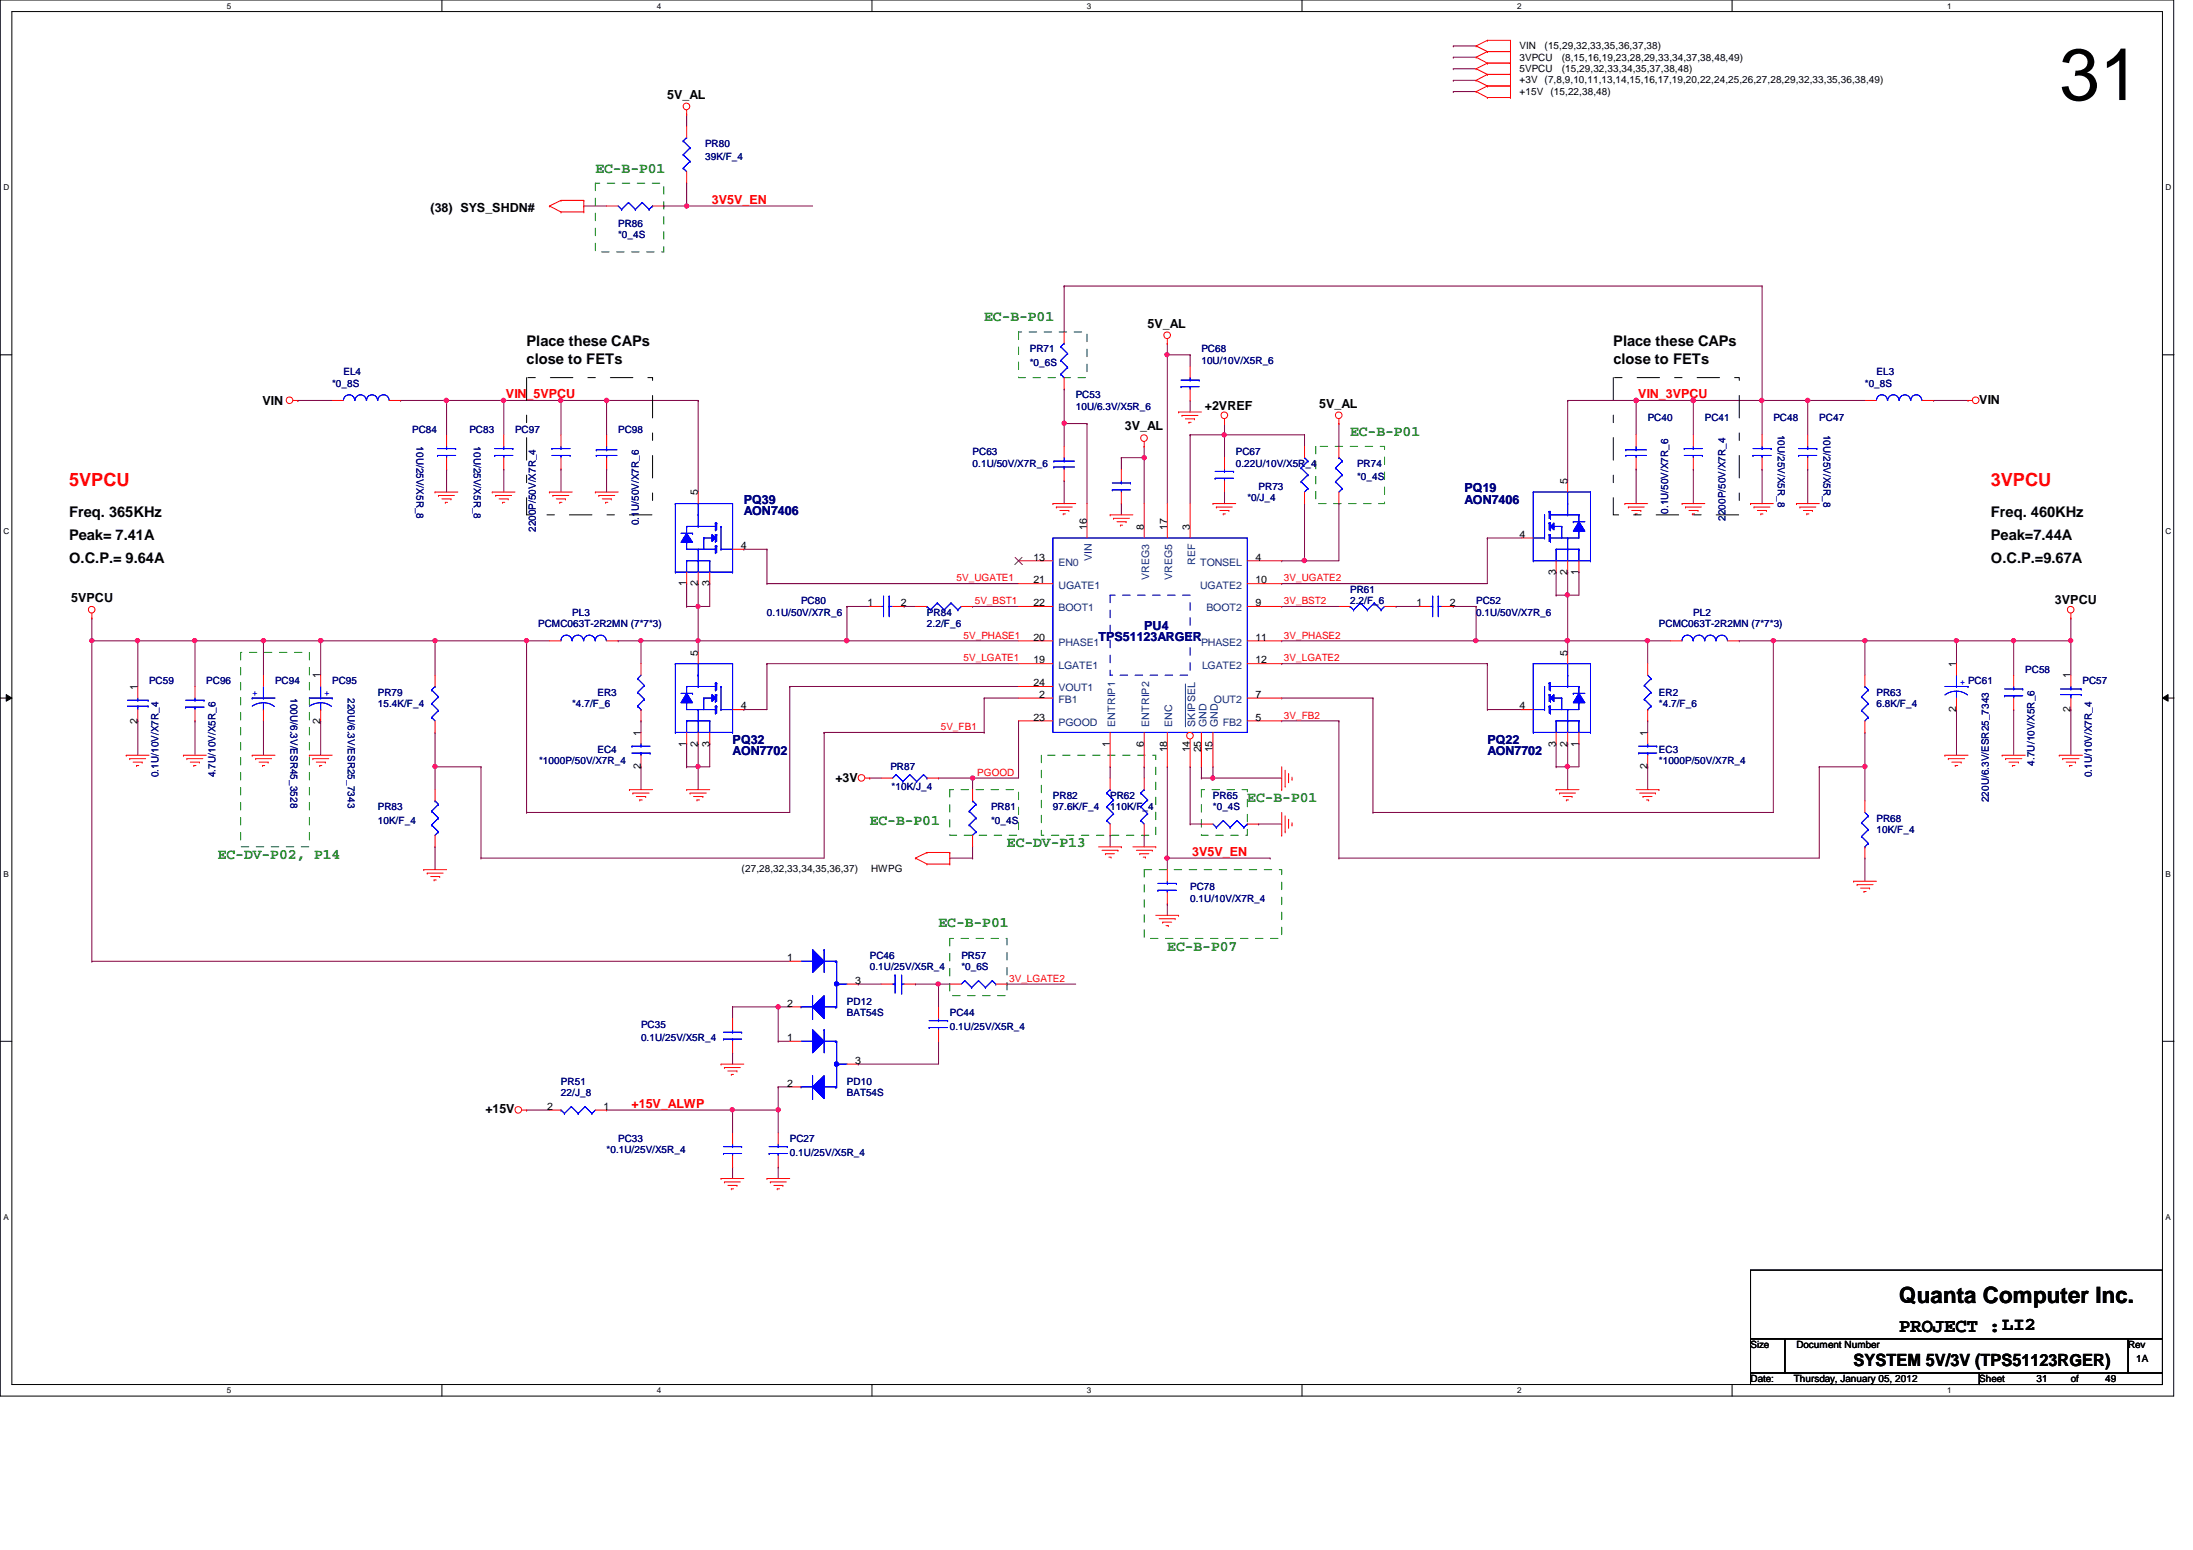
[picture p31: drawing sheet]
<svg xmlns="http://www.w3.org/2000/svg" width="297mm" height="210mm" viewBox="0 0 297 210" stroke-linecap="round" stroke-linejoin="round" font-family="sans-serif">
<defs><g id="words">
<text font-size="9.9" x="278.9" y="13.5">31</text>
<text font-size="3" x="257.3" y="176.4">Quanta Computer Inc.</text>
<text font-size="2.6" x="257.3" y="180.3">PROJECT :LI2</text>
<g font-size="2.5" fill="#f00">
<text x="9.4" y="65.8">5VPCU</text>
<text x="269.7" y="65.8">3VPCU</text>
</g>
<text font-size="2.3" x="251.1" y="185">SYSTEM 5V/3V (TPS51123RGER)</text>
<g font-size="2" fill="#008000">
<text x="80.6" y="23.4">EC-B-P01</text>
<text x="133.3" y="43.5">EC-B-P01</text>
<text x="182.9" y="59">EC-B-P01</text>
<text x="117.8" y="111.7">EC-B-P01</text>
<text x="168.9" y="108.6">EC-B-P01</text>
<text x="29.5" y="116.3">EC-DV-P02, P14</text>
<text x="136.4" y="114.8">EC-DV-P13</text>
<text x="127.1" y="125.6">EC-B-P01</text>
<text x="158.1" y="128.7">EC-B-P07</text>
</g>
<g font-size="2">
<text x="71.3" y="46.8">Place these CAPs</text>
<text x="218.5" y="46.8">Place these CAPs</text>
<text x="71.3" y="49.2">close to FETs</text>
<text x="218.5" y="49.2">close to FETs</text>
<text x="9.4" y="70.1">Freq. 365KHz</text>
<text x="269.7" y="70.1">Freq. 460KHz</text>
<text x="9.4" y="76.2">O.C.P.= 9.64A</text>
<text x="9.4" y="73.2">Peak= 7.41A</text>
<text x="269.7" y="73.2">Peak=7.44A</text>
<text x="269.7" y="76.2">O.C.P.=9.67A</text>
</g>
<g font-size="1.7">
<text x="90.4" y="13.4">5V_AL</text>
<text x="58.3" y="28.7">(38) SYS_SHDN#</text>
<text x="155.4" y="44.4">5V_AL</text>
<text x="35.6" y="54.9">VIN</text>
<text x="152.4" y="58.3">3V_AL</text>
<text x="163.2" y="55.5">+2VREF</text>
<text x="178.7" y="55.2">5V_AL</text>
<text x="268.1" y="54.7">VIN</text>
<text x="9.6" y="81.5">5VPCU</text>
<text x="278.3" y="81.8">3VPCU</text>
<text x="113.2" y="105.9">+3V</text>
<text x="65.7" y="150.8">+15V</text>
</g>
<g font-size="1.7" fill="#f00">
<text x="96.4" y="27.6">3V5V_EN</text>
<text x="68.5" y="53.9">VIN_5VPCU</text>
<text x="221.9" y="53.9">VIN_3VPCU</text>
<text x="161.5" y="115.9">3V5V_EN</text>
<text x="85.6" y="150">+15V_ALWP</text>
</g>
<g font-size="1.7" fill="#000080">
<text x="100.8" y="68.2">PQ39</text>
<text x="100.8" y="69.8">AON7406</text>
<text x="198.4" y="66.7">PQ19</text>
<text x="198.4" y="68.2">AON7406</text>
<text x="148.8" y="86.8">TPS51123ARGER</text>
<text x="155" y="85.3">PU4</text>
<text x="99.2" y="100.8">PQ32</text>
<text x="201.5" y="100.8">PQ22</text>
<text x="99.2" y="102.3">AON7702</text>
<text x="201.5" y="102.3">AON7702</text>
</g>
<g font-size="1.4">
<text x="205.8" y="11.3">+3V (7,8,9,10,11,13,14,15,16,17,19,20,22,24,25,26,27,28,29,32,33,35,36,38,49)</text>
<text x="205.8" y="8.2">3VPCU</text>
<text x="205.8" y="9.8">5VPCU</text>
<text x="205.8" y="6.7">VIN</text>
<text x="209.2" y="6.7">(15,29,32,33,35,36,37,38)</text>
<text x="211.5" y="8.2">(8,15,16,19,23,28,29,33,34,37,38,48,49)</text>
<text x="211.5" y="9.8">(15,29,32,33,34,35,37,38,48)</text>
<text x="205.8" y="12.9">+15V</text>
<text x="210" y="12.9">(15,22,38,48)</text>
<text x="212.3" y="65.5" transform="rotate(-90 212.3 65.5)">5</text>
<text x="94.5" y="67.1" transform="rotate(-90 94.5 67.1)">5</text>
<text x="147.2" y="71.8" transform="rotate(-90 147.2 71.8)">16</text>
<text x="154.9" y="71.8" transform="rotate(-90 154.9 71.8)">8</text>
<text x="158.1" y="71.8" transform="rotate(-90 158.1 71.8)">17</text>
<text x="161.2" y="71.8" transform="rotate(-90 161.2 71.8)">3</text>
<text x="100.3" y="74.3">4</text>
<text x="140" y="75.9">13</text>
<text x="170" y="75.9">4</text>
<text x="205.8" y="72.8">4</text>
<text x="210.7" y="77.9" transform="rotate(-90 210.7 77.9)">3</text>
<text x="212.3" y="77.9" transform="rotate(-90 212.3 77.9)">2</text>
<text x="213.8" y="77.9" transform="rotate(-90 213.8 77.9)">1</text>
<text x="93" y="79.4" transform="rotate(-90 93 79.4)">1</text>
<text x="94.5" y="79.4" transform="rotate(-90 94.5 79.4)">2</text>
<text x="96.1" y="79.4" transform="rotate(-90 96.1 79.4)">3</text>
<text x="117.5" y="82.1">1</text>
<text x="122" y="82.1">2</text>
<text x="140" y="79">21</text>
<text x="140" y="82.1">22</text>
<text x="170" y="79">10</text>
<text x="170" y="82.1">9</text>
<text x="191.9" y="82.1">1</text>
<text x="196.4" y="82.1">2</text>
<text x="94.5" y="88.8" transform="rotate(-90 94.5 88.8)">5</text>
<text x="140" y="86.7">20</text>
<text x="140" y="89.8">19</text>
<text x="170" y="89.8">12</text>
<text x="170" y="86.7">11</text>
<text x="212.3" y="88.8" transform="rotate(-90 212.3 88.8)">5</text>
<text x="18.6" y="93.4" transform="rotate(-90 18.6 93.4)">1</text>
<text x="43.4" y="91.9" transform="rotate(-90 43.4 91.9)">1</text>
<text x="140" y="92.9">24</text>
<text x="140.8" y="94.5">2</text>
<text x="170" y="94.5">7</text>
<text x="265" y="90.3" transform="rotate(-90 265 90.3)">1</text>
<text x="280.5" y="91.9" transform="rotate(-90 280.5 91.9)">1</text>
<text x="18.6" y="98" transform="rotate(-90 18.6 98)">2</text>
<text x="43.4" y="98" transform="rotate(-90 43.4 98)">2</text>
<text x="86.8" y="99.6" transform="rotate(-90 86.8 99.6)">1</text>
<text x="93" y="101.1" transform="rotate(-90 93 101.1)">1</text>
<text x="94.5" y="101.1" transform="rotate(-90 94.5 101.1)">2</text>
<text x="96.1" y="101.1" transform="rotate(-90 96.1 101.1)">3</text>
<text x="100.3" y="96.1">4</text>
<text x="140" y="97.6">23</text>
<text x="150.3" y="101.1" transform="rotate(-90 150.3 101.1)">1</text>
<text x="154.9" y="101.1" transform="rotate(-90 154.9 101.1)">6</text>
<text x="158.1" y="101.9" transform="rotate(-90 158.1 101.9)">18</text>
<text x="161.2" y="101.9" transform="rotate(-90 161.2 101.9)">14</text>
<text x="162.7" y="101.9" transform="rotate(-90 162.7 101.9)">25</text>
<text x="164.3" y="101.9" transform="rotate(-90 164.3 101.9)">15</text>
<text x="170" y="97.6">5</text>
<text x="205.8" y="96.1">4</text>
<text x="210.7" y="101.1" transform="rotate(-90 210.7 101.1)">3</text>
<text x="212.3" y="101.1" transform="rotate(-90 212.3 101.1)">2</text>
<text x="213.8" y="101.1" transform="rotate(-90 213.8 101.1)">1</text>
<text x="223.1" y="99.6" transform="rotate(-90 223.1 99.6)">1</text>
<text x="265" y="96.4" transform="rotate(-90 265 96.4)">2</text>
<text x="280.5" y="96.4" transform="rotate(-90 280.5 96.4)">2</text>
<text x="86.8" y="104.2" transform="rotate(-90 86.8 104.2)">2</text>
<text x="223.1" y="104.2" transform="rotate(-90 223.1 104.2)">2</text>
<text x="100.5" y="118.1">(27,28,32,33,34,35,36,37)</text>
<text x="118" y="118.1">HWPG</text>
<text x="106.6" y="130.1">1</text>
<text x="106.6" y="136.3">2</text>
<text x="115.8" y="133.2">3</text>
<text x="106.6" y="141">1</text>
<text x="106.6" y="147.2">2</text>
<text x="115.8" y="144.1">3</text>
<text x="74.1" y="150.3">2</text>
<text x="81.7" y="150.3">1</text>
<text x="237.1" y="182.5">Size</text>
<text x="243.3" y="182.5">Document Number</text>
<text x="288.2" y="182.5">Rev</text>
<text x="289.3" y="184.4">1A</text>
<text x="237.1" y="187.2">Date:</text>
<text x="243" y="187.2">Thursday, January 05, 2012</text>
<text x="268.1" y="187.2">Sheet</text>
<text x="275.8" y="187.2">31</text>
<text x="280.5" y="187.2">of</text>
<text x="285.2" y="187.2">49</text>
</g>
<g font-size="1.4" fill="#000080">
<text x="95.5" y="19.9">PR80</text>
<text x="95.5" y="21.7">39K/F_4</text>
<text x="83.7" y="30.7">PR86</text>
<text x="83.7" y="32.2">*0_4S</text>
<text x="139.5" y="47.7">PR71</text>
<text x="162.7" y="47.7">PC68</text>
<text x="45" y="52.4">*0_8S</text>
<text x="46.5" y="50.8">EL4</text>
<text x="139.5" y="49.6">*0_6S</text>
<text x="145.7" y="53.9">PC53</text>
<text x="162.7" y="49.3">10U/10V/X5R_6</text>
<text x="252.6" y="52.4">*0_8S</text>
<text x="254.2" y="50.8">EL3</text>
<text x="55.8" y="58.6">PC84</text>
<text x="63.6" y="58.6">PC83</text>
<text x="69.8" y="58.6">PC97</text>
<text x="83.7" y="58.6">PC98</text>
<text x="145.7" y="55.5">10U/6.3V/X5R_6</text>
<text x="223.2" y="57">PC40</text>
<text x="230.9" y="57">PC41</text>
<text x="240.2" y="57">PC48</text>
<text x="240.8" y="58.9" transform="rotate(90 240.8 58.9)">10U/25V/X5R_8</text>
<text x="246.4" y="57">PC47</text>
<text x="247" y="58.9" transform="rotate(90 247 58.9)">10U/25V/X5R_8</text>
<text x="56.4" y="60.5" transform="rotate(90 56.4 60.5)">10U/25V/X5R_8</text>
<text x="64.2" y="60.5" transform="rotate(90 64.2 60.5)">10U/25V/X5R_8</text>
<text x="131.7" y="61.7">PC63</text>
<text x="131.7" y="63.2">0.1U/50V/X7R_6</text>
<text x="167.4" y="61.7">PC67</text>
<text x="167.4" y="63.2">0.22U/10V/X5R_4</text>
<text x="183.8" y="63.2">PR74</text>
<text x="183.8" y="65.1">*0_4S</text>
<text x="86.5" y="71.1" transform="rotate(-90 86.5 71.1)">0.1U/50V/X7R_6</text>
<text x="169" y="67.9">*0/J_4</text>
<text x="170.5" y="66.3">PR73</text>
<text x="226" y="69.6" transform="rotate(-90 226 69.6)">0.1U/50V/X7R_6</text>
<text x="233.7" y="70.5" transform="rotate(-90 233.7 70.5)">2200P/50V/X7R_4</text>
<text x="72.6" y="72.1" transform="rotate(-90 72.6 72.1)">2200P/50V/X7R_4</text>
<text x="77.5" y="83.4">PL3</text>
<text x="103.9" y="83.4">0.1U/50V/X7R_6</text>
<text x="108.5" y="81.8">PC80</text>
<text x="125.6" y="83.4">PR84</text>
<text x="182.9" y="80.3">PR61</text>
<text x="182.9" y="81.8">2.2/F_6</text>
<text x="199.9" y="81.8">PC52</text>
<text x="199.9" y="83.4">0.1U/50V/X7R_6</text>
<text x="229.4" y="83.4">PL2</text>
<text x="72.9" y="84.9">PCMC063T-2R2MN (7*7*3)</text>
<text x="125.6" y="84.9">2.2/F_6</text>
<text x="224.7" y="84.9">PCMC063T-2R2MN (7*7*3)</text>
<text x="20.2" y="92.7">PC59</text>
<text x="27.9" y="92.7">PC96</text>
<text x="37.3" y="92.7">PC94</text>
<text x="39.4" y="94.5" transform="rotate(90 39.4 94.5)">100U/6.3V/ESR45_3528</text>
<text x="45" y="92.7">PC95</text>
<text x="47.1" y="94.5" transform="rotate(90 47.1 94.5)">220U/6.3V/ESR25_7343</text>
<text x="51.2" y="94.2">PR79</text>
<text x="51.2" y="95.8">15.4K/F_4</text>
<text x="77.5" y="95.8">*4.7/F_6</text>
<text x="80.9" y="94.2">ER3</text>
<text x="224.7" y="94.2">ER2</text>
<text x="224.7" y="95.8">*4.7/F_6</text>
<text x="254.2" y="94.2">PR63</text>
<text x="254.2" y="95.8">6.8K/F_4</text>
<text x="274.3" y="91.1">PC58</text>
<text x="282.1" y="92.7">PC57</text>
<text x="80.9" y="101.9">EC4</text>
<text x="224.7" y="101.9">EC3</text>
<text x="21.5" y="105.2" transform="rotate(-90 21.5 105.2)">0.1U/10V/X7R_4</text>
<text x="29.2" y="105.2" transform="rotate(-90 29.2 105.2)">4.7U/10V/X5R_6</text>
<text x="73" y="103.5">*1000P/50V/X7R_4</text>
<text x="120.6" y="104.3">PR87</text>
<text x="120.8" y="106.9">*10K/J_4</text>
<text x="224.7" y="103.5">*1000P/50V/X7R_4</text>
<text x="275.6" y="103.7" transform="rotate(-90 275.6 103.7)">4.7U/10V/X5R_6</text>
<text x="283.3" y="105.2" transform="rotate(-90 283.3 105.2)">0.1U/10V/X7R_4</text>
<text x="51.2" y="109.7">PR83</text>
<text x="51.2" y="111.5">10K/F_4</text>
<text x="134.2" y="109.7">PR81</text>
<text x="134.2" y="111.5">*0_4S</text>
<text x="142.6" y="108.2">PR82</text>
<text x="142.6" y="109.7">97.6K/F_4</text>
<text x="150.4" y="108.2">PR62</text>
<text x="150.4" y="109.7">110K/F_4</text>
<text x="164.3" y="108.2">PR65</text>
<text x="164.3" y="109.7">*0_4S</text>
<text x="254.2" y="111.3">PR68</text>
<text x="254.2" y="112.8">10K/F_4</text>
<text x="269.4" y="108.6" transform="rotate(-90 269.4 108.6)">220U/6.3V/ESR25_7343</text>
<text x="161.2" y="120.6">PC78</text>
<text x="161.2" y="122.1">0.1U/10V/X7R_4</text>
<text x="117.8" y="129.8">PC46</text>
<text x="117.8" y="131.4">0.1U/25V/X5R_4</text>
<text x="130.2" y="129.8">PR57</text>
<text x="130.2" y="131.4">*0_6S</text>
<text x="114.7" y="136.1">PD12</text>
<text x="114.7" y="137.6">BAT54S</text>
<text x="128.6" y="137.6">PC44</text>
<text x="86.8" y="139.1">PC35</text>
<text x="86.8" y="141">0.1U/25V/X5R_4</text>
<text x="128.6" y="139.4">0.1U/25V/X5R_4</text>
<text x="76" y="146.9">PR51</text>
<text x="76" y="148.4">22/J_8</text>
<text x="114.7" y="146.9">PD10</text>
<text x="114.7" y="148.4">BAT54S</text>
<text x="83.7" y="154.6">PC33</text>
<text x="107" y="154.6">PC27</text>
<text x="82.2" y="156.2">*0.1U/25V/X5R_4</text>
<text x="107" y="156.5">0.1U/25V/X5R_4</text>
</g>
<g font-size="1.4" fill="#004080">
<text x="143.4" y="76.6">EN0</text>
<text x="147.9" y="76" transform="rotate(-90 147.9 76)">VIN</text>
<text x="161.9" y="76.5" transform="rotate(-90 161.9 76.5)">REF</text>
<text x="162.6" y="76.6">TONSEL</text>
<text x="143.4" y="79.7">UGATE1</text>
<text x="143.4" y="82.8">BOOT1</text>
<text x="155.7" y="78.5" transform="rotate(-90 155.7 78.5)">VREG3</text>
<text x="158.8" y="78.5" transform="rotate(-90 158.8 78.5)">VREG5</text>
<text x="162.6" y="79.7">UGATE2</text>
<text x="163.4" y="82.8">BOOT2</text>
<text x="143.4" y="87.5">PHASE1</text>
<text x="162.7" y="87.5">PHASE2</text>
<text x="143.4" y="95.2">FB1</text>
<text x="143.4" y="90.6">LGATE1</text>
<text x="143.4" y="93.6">VOUT1</text>
<text x="162.8" y="90.6">LGATE2</text>
<text x="164.4" y="95.2">OUT2</text>
<text x="143.4" y="98.3">PGOOD</text>
<text x="151" y="98.4" transform="rotate(-90 151 98.4)">ENTRIP1</text>
<text x="155.7" y="98.4" transform="rotate(-90 155.7 98.4)">ENTRIP2</text>
<text x="158.8" y="98.4" transform="rotate(-90 158.8 98.4)">ENC</text>
<text x="161.9" y="98.4" transform="rotate(-90 161.9 98.4)">SKIPSEL</text>
<text x="163.4" y="98.4" transform="rotate(-90 163.4 98.4)">GND</text>
<text x="165" y="98.4" transform="rotate(-90 165 98.4)">GND</text>
<text x="165.6" y="98.3">FB2</text>
</g>
<g font-size="1.4" fill="#f00">
<text x="129.6" y="78.7">5V_UGATE1</text>
<text x="132" y="81.8">5V_BST1</text>
<text x="173.9" y="78.7">3V_UGATE2</text>
<text x="173.9" y="81.8">3V_BST2</text>
<text x="130.5" y="89.6">5V_LGATE1</text>
<text x="130.5" y="86.5">5V_PHASE1</text>
<text x="173.9" y="89.6">3V_LGATE2</text>
<text x="173.9" y="86.5">3V_PHASE2</text>
<text x="127.4" y="98.9">5V_FB1</text>
<text x="173.9" y="97.3">3V_FB2</text>
<text x="132.4" y="105.1">PGOOD</text>
<text x="136.7" y="133">3V_LGATE2</text>
</g>
<g font-size="1.4" fill="#00f">
<text x="34.2" y="94.3">+</text>
<text x="43.9" y="94.3">+</text>
<text x="265.5" y="92.7">+ PC61</text>
</g>
<g font-size="1.1">
<text x="30.7" y="1.2">5</text>
<text x="89" y="1.2">4</text>
<text x="147.2" y="1.2">3</text>
<text x="205.5" y="1.2">2</text>
<text x="263.7" y="1.2">1</text>
<text x=".5" y="25.8">D</text>
<text x="293.3" y="25.8">D</text>
<text x=".5" y="72.3">C</text>
<text x="293.3" y="72.3">C</text>
<text x=".5" y="118.7">B</text>
<text x="293.3" y="118.7">B</text>
<text x=".5" y="165.2">A</text>
<text x="293.3" y="165.2">A</text>
<text x="30.7" y="188.7">5</text>
<text x="89" y="188.7">4</text>
<text x="147.2" y="188.7">3</text>
<text x="205.5" y="188.7">2</text>
<text x="263.7" y="188.7">1</text>
</g>
</g></defs>
<path d="M0 0h294.4v189.1h-294.4zM1.6 1.6h291.3v185.9h-291.3z" fill="none" stroke="#000" stroke-width=".14"/>
<g fill="#fff">
<path d="M30.7 .2h.6v1.2h-.6z"/>
<path d="M30.7 187.7h.6v1.2h-.6z"/>
</g>
<path d="M59.9 0v1.6M59.9 187.5v1.6" fill="none" stroke="#000" stroke-width=".14"/>
<g fill="#fff">
<path d="M89 .2h.6v1.2h-.6z"/>
<path d="M89 187.7h.6v1.2h-.6z"/>
</g>
<path d="M118.1 0v1.6M118.1 187.5v1.6" fill="none" stroke="#000" stroke-width=".14"/>
<g fill="#fff">
<path d="M147.2 .2h.6v1.2h-.6z"/>
<path d="M147.2 187.7h.6v1.2h-.6z"/>
</g>
<path d="M176.4 0v1.6M176.4 187.5v1.6" fill="none" stroke="#000" stroke-width=".14"/>
<g fill="#fff">
<path d="M205.5 .2h.6v1.2h-.6z"/>
<path d="M205.5 187.7h.6v1.2h-.6z"/>
</g>
<path d="M234.6 0v1.6M234.6 187.5v1.6" fill="none" stroke="#000" stroke-width=".14"/>
<g fill="#fff">
<path d="M263.7 .2h.6v1.2h-.6z"/>
<path d="M263.7 187.7h.6v1.2h-.6z"/>
<path d="M.5 24.8h.7v1.2h-.7z"/>
<path d="M293.3 24.8h.8v1.2h-.8z"/>
<path d="M.5 71.3h.7v1.2h-.7z"/>
<path d="M293.3 71.3h.8v1.2h-.8z"/>
</g>
<path d="M0 48h1.6M292.9 48h1.6" fill="none" stroke="#000" stroke-width=".14"/>
<g fill="#fff">
<path d="M.5 117.8h.7v1.2h-.7z"/>
<path d="M293.3 117.8h.7v1.2h-.7z"/>
</g>
<path d="M0 94.5h1.6M.8 94.1l.8 .4-.8 .5zM292.9 94.5l.8-.4v.9zM292.9 94.5h1.6" fill="none" stroke="#000" stroke-width=".14"/>
<path d="M.8 94.1l.8 .4-.8 .5zM292.9 94.5l.8-.4v.9z" fill="#000"/>
<g fill="#fff">
<path d="M.5 164.3h.7v1.1h-.7z"/>
<path d="M293.3 164.3h.7v1.1h-.7z"/>
</g>
<path d="M0 141h1.6M292.9 141h1.6" fill="none" stroke="#000" stroke-width=".14"/>
<path d="M144.1 38.7h.1M144.1 38.7v6.3M147.2 57.4h.1M147.2 57.4v10.8M103.9 89.9h34.1M103.9 89.9h.1M111.6 99.2h.1M111.6 99.2h21.7M199.9 86.8h.1M199.9 86.8h12.4M252.6 103.8h.1M252.6 103.8v4.7" fill="none" stroke="#800040" stroke-width=".14"/>
<circle cx="212.3" cy="86.8" r=".29" fill="#f0f"/>
<circle cx="212.3" cy="86.8" r=".29" fill="none" stroke="#f0f" stroke-width=".14"/>
<circle cx="199.9" cy="86.8" r=".29" fill="#f0f"/>
<circle cx="199.9" cy="86.8" r=".29" fill="none" stroke="#f0f" stroke-width=".14"/>
<path d="M158.1 48h.1M158.1 48h3.1M71.3 86.8h.1M71.3 86.8v23.2M107 93h.1M107 93v17h-35.7M173.6 97.6h7.8M173.6 97.6h.1M71.3 110h.1" fill="none" stroke="#800040" stroke-width=".14"/>
<circle cx="71.3" cy="86.8" r=".29" fill="#f0f"/>
<circle cx="71.3" cy="86.8" r=".29" fill="none" stroke="#f0f" stroke-width=".14"/>
<path d="M131.7 105.4h6.3M131.7 105.4h.1" fill="none" stroke="#800040" stroke-width=".14"/>
<circle cx="131.7" cy="105.4" r=".3" fill="#f0f"/>
<circle cx="131.7" cy="105.4" r=".3" fill="none" stroke="#f0f" stroke-width=".14"/>
<path d="M165.9 66.6h.1M165.9 66.6v1.6M223.2 86.8h.1M223.2 86.8h3.1" fill="none" stroke="#800040" stroke-width=".14"/>
<circle cx="223.1" cy="86.8" r=".29" fill="#f0f"/>
<circle cx="223.1" cy="86.8" r=".29" fill="none" stroke="#f0f" stroke-width=".14"/>
<path d="M173.6 79h27.9M173.6 79h.1M212.3 103.8h.1M212.3 103.8v3.1" fill="none" stroke="#800040" stroke-width=".14"/>
<circle cx="212.3" cy="103.8" r=".3" fill="#f0f"/>
<circle cx="212.3" cy="103.8" r=".3" fill="none" stroke="#f0f" stroke-width=".14"/>
<path d="M161.2 58.9h.1M161.2 58.9v9.3M201.5 72.9h.1M201.5 72.9v6.1M94.6 82.1h.1M94.6 82.1v4.7M189.1 82.1h.1M189.1 82.1h3.1" fill="none" stroke="#800040" stroke-width=".14"/>
<circle cx="94.5" cy="82.1" r=".29" fill="#f0f"/>
<circle cx="94.5" cy="82.1" r=".29" fill="none" stroke="#f0f" stroke-width=".14"/>
<path d="M114.7 86.8h.1M114.7 86.8h23.3" fill="none" stroke="#800040" stroke-width=".14"/>
<circle cx="114.7" cy="86.8" r=".29" fill="#f0f"/>
<circle cx="114.7" cy="86.8" r=".29" fill="none" stroke="#f0f" stroke-width=".14"/>
<path d="M158.1 48h.1M158.1 48v20.2M100.7 74.4h.1M100.7 74.4h3.2" fill="none" stroke="#800040" stroke-width=".14"/>
<circle cx="158.1" cy="48" r=".29" fill="#f0f"/>
<circle cx="158.1" cy="48" r=".29" fill="none" stroke="#f0f" stroke-width=".14"/>
<g fill="none" stroke="#800040" stroke-width=".14">
<path d="M144.1 57.4h.1M144.1 57.4v3.1M161.2 48h.1M161.2 48v1.6M103.9 79h34.1M103.9 74.4h.1M103.9 79h.1M103.9 74.4v4.6M144.1 65.1h.1M144.1 65.1v3.1M176.7 68.2h.1M176.7 68.2v7.7"/>
<path d="M201.5 72.9h.1M201.5 72.9h4.6M71.3 86.8h3.1M71.3 86.8h.1M107 93h31M107 93h.1M111.6 99.2h.1M111.6 99.2v17h-46.5M173.6 89.9h27.9M173.6 89.9h.1M173.6 94.5h.1M173.6 94.5h12.4"/>
<path d="M186 94.5h.1M186 94.5v15.5M199.9 82.1h.1M199.9 82.1v4.7M240.2 86.8h.1M240.2 86.8v23.2h-54.2M58.9 103.8h6.2M58.9 103.8h.1M65.1 103.8h.1M65.1 116.2h.1M65.1 103.8v12.4M162.7 103.8h.1"/>
<path d="M162.7 103.8v1.6M164.3 103.8h.1M164.3 103.8v1.6M186 110h.1M213.9 100.7h.1M213.9 100.7v3.1"/>
</g>
<circle cx="176.7" cy="75.9" r=".3" fill="#f0f"/>
<circle cx="176.7" cy="75.9" r=".3" fill="none" stroke="#f0f" stroke-width=".14"/>
<path d="M161.2 58.9h.1M161.2 58.9h15.5M165.9 58.9h.1M181.4 57.4h.1M181.4 57.4v3.1M176.7 75.9h.1M181.4 68.2h.1M181.4 68.2v7.7h-4.7" fill="none" stroke="#800040" stroke-width=".14"/>
<circle cx="165.8" cy="58.9" r=".3" fill="#f0f"/>
<circle cx="165.8" cy="58.9" r=".3" fill="none" stroke="#f0f" stroke-width=".14"/>
<g fill="none" stroke="#800040" stroke-width=".14">
<path d="M165.9 57.4h.1M165.9 58.9h.1M165.9 57.4v4.6M176.7 58.9h.1M176.7 58.9v1.6M100.7 96.1h.1M103.9 89.9h.1M103.9 89.9v6.2h-3.2M201.5 89.9h.1M201.5 96.1h.1M201.5 89.9v6.2M201.5 96.1h4.6"/>
<path d="M235.6 86.8h4.6M235.6 86.8h.1M58.9 103.8h.1M58.9 103.8v3.1M155 113.1h.1M155 103.8h.1M155 103.8v1.6M155 113.1v1.6"/>
</g>
<circle cx="58.9" cy="103.8" r=".3" fill="#f0f"/>
<circle cx="58.9" cy="103.8" r=".3" fill="none" stroke="#f0f" stroke-width=".14"/>
<g fill="none" stroke="#800040" stroke-width=".14">
<path d="M144.1 57.4h3.1M144.1 57.4h.1M173.6 75.9h.1M173.6 75.9h3.1M114.7 82.1h.1M114.7 82.1v4.7M114.7 82.1h3.1M122.5 82.1h.1M122.5 82.1h1.5M131.7 82.1h6.3M131.7 82.1h.1M196.8 82.1h.1"/>
<path d="M196.8 82.1h3.1M117.8 105.4h.1M117.8 105.4h1.6M162.7 105.4h.1M162.7 105.4h1.6"/>
</g>
<circle cx="144.1" cy="57.3" r=".3" fill="#f0f"/>
<circle cx="144.1" cy="57.3" r=".3" fill="none" stroke="#f0f" stroke-width=".14"/>
<path d="M144.1 52.7h.1M144.1 52.7v4.7M164.3 105.4h9.3M164.3 105.4h.1" fill="none" stroke="#800040" stroke-width=".14"/>
<circle cx="164.3" cy="105.4" r=".29" fill="#f0f"/>
<circle cx="164.3" cy="105.4" r=".29" fill="none" stroke="#f0f" stroke-width=".14"/>
<g fill="none" stroke="#800040" stroke-width=".14">
<path d="M40.3 54.2h.1M40.3 54.2h4.7M93 79h.1M93 79v3.1M94.6 79h.1M94.6 79v3.1M96.1 79h.1M96.1 79v3.1h-3.1M213.9 77.5h.1M213.9 77.5v3.1M86.8 86.8h.1M86.8 97.6h.1"/>
<path d="M86.8 86.8v3.1M86.8 97.6v1.6M93 82.1h.1M94.6 82.1h.1M86.8 103.8h.1M86.8 103.8v3.1M128.6 116.2h.1M128.6 116.2h3.1M158.1 116.2h.1M158.1 116.2v1.6M158.1 116.2h13.9M161.2 103.8h.1"/>
<path d="M161.2 103.8v7.8M170.5 111.6h.1M170.5 111.6h3.1M172 116.2h.1"/>
</g>
<circle cx="158.1" cy="116.2" r=".3" fill="#f0f"/>
<circle cx="158.1" cy="116.2" r=".3" fill="none" stroke="#f0f" stroke-width=".14"/>
<g fill="none" stroke="#800040" stroke-width=".14">
<path d="M158.1 46.5h.1M158.1 46.5v1.5M161.2 54.2h.1M161.2 54.2v1.6M173.6 82.1h7.8M173.6 82.1h.1M181.4 97.6h.1M181.4 97.6v18.6M212.3 80.6h.1M212.3 80.6v6.2M223.2 97.6h.1M223.2 86.8h.1"/>
<path d="M223.2 86.8v3.1M223.2 97.6v1.6M181.4 116.2h.1M223.2 103.8h.1M223.2 103.8v3.1M246.4 103.8h.1M246.4 103.8v12.4h-65M158.1 122.4h.1M158.1 122.4v1.6"/>
</g>
<circle cx="212.3" cy="80.6" r=".3" fill="#f0f"/>
<circle cx="212.3" cy="80.6" r=".3" fill="none" stroke="#f0f" stroke-width=".14"/>
<path d="M82.2 54.2h12.4M82.2 54.2h.1" fill="none" stroke="#800040" stroke-width=".14"/>
<circle cx="82.2" cy="54.2" r=".3" fill="#f0f"/>
<circle cx="82.2" cy="54.2" r=".3" fill="none" stroke="#f0f" stroke-width=".14"/>
<g fill="none" stroke="#800040" stroke-width=".14">
<path d="M54.3 54.2h13.9M54.3 54.2h.1M60.5 54.2h.1M60.5 54.2v4.7M68.2 54.2h.1M68.2 54.2v4.7M76 54.2h.1M76 54.2v4.7M82.2 54.2h.1M82.2 54.2v4.7M60.5 63.5h.1M60.5 63.5v3.1"/>
<path d="M68.2 63.5h.1M68.2 63.5v3.1M76 63.5h.1M76 63.5v3.1M82.2 63.5h.1M82.2 63.5v3.1M83.7 86.8h3.1M83.7 86.8h.1"/>
</g>
<circle cx="60.4" cy="54.2" r=".3" fill="#f0f"/>
<circle cx="60.4" cy="54.2" r=".3" fill="none" stroke="#f0f" stroke-width=".14"/>
<path d="M68.2 54.2h7.8M68.2 54.2h.1" fill="none" stroke="#800040" stroke-width=".14"/>
<circle cx="68.2" cy="54.2" r=".3" fill="#f0f"/>
<circle cx="68.2" cy="54.2" r=".3" fill="none" stroke="#f0f" stroke-width=".14"/>
<path d="M76 54.2h.1M76 54.2h6.2" fill="none" stroke="#800040" stroke-width=".14"/>
<circle cx="75.9" cy="54.2" r=".3" fill="#f0f"/>
<circle cx="75.9" cy="54.2" r=".3" fill="none" stroke="#f0f" stroke-width=".14"/>
<path d="M12.4 86.8h.1M12.4 86.8v43.4" fill="none" stroke="#800040" stroke-width=".14"/>
<circle cx="12.5" cy="86.8" r=".29" fill="#f0f"/>
<circle cx="12.5" cy="86.8" r=".29" fill="none" stroke="#f0f" stroke-width=".14"/>
<path d="M58.9 86.8h.1M58.9 86.8h12.4" fill="none" stroke="#800040" stroke-width=".14"/>
<circle cx="58.9" cy="86.8" r=".29" fill="#f0f"/>
<circle cx="58.9" cy="86.8" r=".29" fill="none" stroke="#f0f" stroke-width=".14"/>
<path d="M18.7 97.6h.1M18.7 86.8h.1M18.7 86.8v6.2M18.7 97.6v4.7M26.4 86.8h.1M26.4 97.6h.1M26.4 86.8v6.2M26.4 97.6v4.7" fill="none" stroke="#800040" stroke-width=".14"/>
<circle cx="18.6" cy="86.8" r=".29" fill="#f0f"/>
<circle cx="18.6" cy="86.8" r=".29" fill="none" stroke="#f0f" stroke-width=".14"/>
<path d="M18.7 86.8h7.7M18.7 86.8h.1M35.7 86.8h.1M35.7 86.8h7.7" fill="none" stroke="#800040" stroke-width=".14"/>
<circle cx="35.7" cy="86.8" r=".29" fill="#f0f"/>
<circle cx="35.7" cy="86.8" r=".29" fill="none" stroke="#f0f" stroke-width=".14"/>
<path d="M43.4 86.8h15.5M43.4 86.8h.1" fill="none" stroke="#800040" stroke-width=".14"/>
<circle cx="43.4" cy="86.8" r=".29" fill="#f0f"/>
<circle cx="43.4" cy="86.8" r=".29" fill="none" stroke="#f0f" stroke-width=".14"/>
<g fill="none" stroke="#800040" stroke-width=".14">
<path d="M12.4 86.8h6.3M12.4 86.8h.1M105.4 136.4h.1M105.4 136.4v4.6M105.4 136.4h1.6M71.3 150.3h3.1M71.3 150.3h.1M99.2 150.3h.1M99.2 158.1h.1M99.2 150.3v3.1M99.2 158.1v1.5M105.4 147.2h.1"/>
<path d="M105.4 147.2v3.1M105.4 147.2h1.6M116.2 144.1h.1M127.1 141h.1M127.1 141v3.1h-10.9"/>
</g>
<circle cx="105.4" cy="136.4" r=".3" fill="#f0f"/>
<circle cx="105.4" cy="136.4" r=".3" fill="none" stroke="#f0f" stroke-width=".14"/>
<path d="M99.2 150.3h6.2M99.2 150.3h.1M105.4 150.3h.1M105.4 158.1h.1M105.4 150.3v3.1M105.4 158.1v1.5" fill="none" stroke="#800040" stroke-width=".14"/>
<circle cx="105.4" cy="150.3" r=".3" fill="#f0f"/>
<circle cx="105.4" cy="150.3" r=".3" fill="none" stroke="#f0f" stroke-width=".14"/>
<circle cx="99.2" cy="150.3" r=".3" fill="#f0f"/>
<circle cx="99.2" cy="150.3" r=".3" fill="none" stroke="#f0f" stroke-width=".14"/>
<g fill="none" stroke="#800040" stroke-width=".14">
<path d="M12.4 130.2h94.6M12.4 130.2h.1M99.2 136.4h.1M99.2 136.4v1.5M116.2 133.3h.1M116.2 133.3h3.2M127.1 133.3h.1M127.1 133.3v3.1M82.2 150.3h17M82.2 150.3h.1M99.2 142.6h.1M99.2 142.6v1.5"/>
<path d="M105.4 141h.1M105.4 141h1.6"/>
</g>
<circle cx="127.1" cy="133.2" r=".29" fill="#f0f"/>
<circle cx="127.1" cy="133.2" r=".29" fill="none" stroke="#f0f" stroke-width=".14"/>
<path d="M155 62h.1M155 62v6.2M124 133.3h4.6M124 133.3h.1M127.1 133.3h.1M136.4 133.3h.1M136.4 133.3h9.3" fill="none" stroke="#800040" stroke-width=".14"/>
<circle cx="155" cy="62" r=".3" fill="#f0f"/>
<circle cx="155" cy="62" r=".3" fill="none" stroke="#f0f" stroke-width=".14"/>
<g fill="none" stroke="#800040" stroke-width=".14">
<path d="M229.4 54.2h9.3M229.4 54.2h.1M238.7 54.2h.1M238.7 54.2v4.7M244.9 54.2h.1M244.9 54.2v4.7M210.8 77.5h.1M210.8 77.5v3.1M238.7 63.5h.1M238.7 63.5v4.7M244.9 63.5h.1M244.9 63.5v4.7"/>
<path d="M212.3 80.6h1.6M212.3 80.6h.1M210.8 100.7h.1M210.8 100.7v3.1M212.3 103.8h1.6M212.3 103.8h.1"/>
</g>
<circle cx="238.6" cy="54.2" r=".3" fill="#f0f"/>
<circle cx="238.6" cy="54.2" r=".3" fill="none" stroke="#f0f" stroke-width=".14"/>
<circle cx="229.4" cy="54.2" r=".3" fill="#f0f"/>
<circle cx="229.4" cy="54.2" r=".3" fill="none" stroke="#f0f" stroke-width=".14"/>
<path d="M221.6 54.2h.1M221.6 54.2h7.8" fill="none" stroke="#800040" stroke-width=".14"/>
<circle cx="229.4" cy="54.2" r=".3" fill="#f0f"/>
<circle cx="229.4" cy="54.2" r=".3" fill="none" stroke="#f0f" stroke-width=".14"/>
<circle cx="221.6" cy="54.2" r=".3" fill="#f0f"/>
<circle cx="221.6" cy="54.2" r=".3" fill="none" stroke="#f0f" stroke-width=".14"/>
<path d="M212.3 54.2h9.3M212.3 54.2h.1M229.4 54.2h.1M229.4 54.2v4.7M238.7 54.2h.1M238.7 54.2h6.2M229.4 63.5h.1M229.4 63.5v4.7" fill="none" stroke="#800040" stroke-width=".14"/>
<circle cx="229.4" cy="54.2" r=".3" fill="#f0f"/>
<circle cx="229.4" cy="54.2" r=".3" fill="none" stroke="#f0f" stroke-width=".14"/>
<path d="M221.6 54.2h.1M221.6 54.2v4.7" fill="none" stroke="#800040" stroke-width=".14"/>
<circle cx="221.6" cy="54.2" r=".3" fill="#f0f"/>
<circle cx="221.6" cy="54.2" r=".3" fill="none" stroke="#f0f" stroke-width=".14"/>
<path d="M244.9 54.2h.1M244.9 54.2h7.7M261.9 54.2h.1M261.9 54.2h4.7M221.6 63.5h.1M221.6 63.5v4.7" fill="none" stroke="#800040" stroke-width=".14"/>
<circle cx="244.9" cy="54.2" r=".3" fill="#f0f"/>
<circle cx="244.9" cy="54.2" r=".3" fill="none" stroke="#f0f" stroke-width=".14"/>
<path d="M144.1 38.7h94.6M144.1 38.7h.1M238.7 38.7h.1M238.7 38.7v15.5M212.3 77.5h.1M212.3 77.5v3.1h-1.5M210.8 80.6h.1M210.8 103.8h.1M212.3 100.7h.1M212.3 100.7v3.1h-1.5M246.4 103.8h.1M246.4 103.8h6.2" fill="none" stroke="#800040" stroke-width=".14"/>
<circle cx="252.6" cy="103.8" r=".3" fill="#f0f"/>
<circle cx="252.6" cy="103.8" r=".3" fill="none" stroke="#f0f" stroke-width=".14"/>
<g fill="none" stroke="#800040" stroke-width=".14">
<path d="M151.9 62h.1M151.9 68.2h.1M151.9 62v1.5M151.9 68.2v1.5M155 60.5h.1M155 60.5v1.5h-3.1M58.9 86.8h.1M58.9 99.2h.1M58.9 86.8v4.6M58.9 99.2v4.6M173.6 86.8h26.3M173.6 86.8h.1"/>
<path d="M240.2 86.8h.1M240.2 86.8h12.4M252.6 99.2h.1M252.6 99.2v4.6M265 86.8h.1M265 86.8h7.8M272.8 96.1h.1M272.8 86.8h.1M272.8 86.8v4.6M272.8 96.1v6.2M280.5 96.1h.1M280.5 96.1v6.2"/>
<path d="M58.9 114.7h.1M58.9 114.7v3.1M150.4 103.8h.1M150.4 113.1h.1M150.4 103.8v1.6M150.4 113.1v1.6M252.6 116.2h.1M252.6 116.2v3.1M99.2 136.4h6.2M99.2 136.4h.1"/>
</g>
<circle cx="240.2" cy="86.8" r=".29" fill="#f0f"/>
<circle cx="240.2" cy="86.8" r=".29" fill="none" stroke="#f0f" stroke-width=".14"/>
<path d="M43.4 86.8h.1M43.4 86.8v4.6M252.6 86.8h.1M252.6 86.8v4.6" fill="none" stroke="#800040" stroke-width=".14"/>
<circle cx="43.4" cy="86.8" r=".29" fill="#f0f"/>
<circle cx="43.4" cy="86.8" r=".29" fill="none" stroke="#f0f" stroke-width=".14"/>
<path d="M43.4 97.6h.1M43.4 97.6v4.7M265 86.8h.1M265 86.8v3.1" fill="none" stroke="#800040" stroke-width=".14"/>
<circle cx="265" cy="86.8" r=".29" fill="#f0f"/>
<circle cx="265" cy="86.8" r=".29" fill="none" stroke="#f0f" stroke-width=".14"/>
<path d="M252.6 86.8h12.4M252.6 86.8h.1M265 96.1h.1M265 96.1v6.2" fill="none" stroke="#800040" stroke-width=".14"/>
<circle cx="252.6" cy="86.8" r=".29" fill="#f0f"/>
<circle cx="252.6" cy="86.8" r=".29" fill="none" stroke="#f0f" stroke-width=".14"/>
<path d="M93 100.7h.1M93 100.7v3.1M94.6 103.8h.1M94.6 103.8h1.5" fill="none" stroke="#800040" stroke-width=".14"/>
<circle cx="94.5" cy="103.8" r=".29" fill="#f0f"/>
<circle cx="94.5" cy="103.8" r=".29" fill="none" stroke="#f0f" stroke-width=".14"/>
<path d="M86.8 86.8h7.8M86.8 86.8h.1M94.6 103.8h.1M94.6 103.8v3.1M96.1 100.7h.1M96.1 100.7v3.1" fill="none" stroke="#800040" stroke-width=".14"/>
<circle cx="94.5" cy="86.8" r=".29" fill="#f0f"/>
<circle cx="94.5" cy="86.8" r=".29" fill="none" stroke="#f0f" stroke-width=".14"/>
<circle cx="86.8" cy="86.8" r=".29" fill="#f0f"/>
<circle cx="86.8" cy="86.8" r=".29" fill="none" stroke="#f0f" stroke-width=".14"/>
<path d="M94.6 86.8h20.1M94.6 86.8h.1" fill="none" stroke="#800040" stroke-width=".14"/>
<circle cx="114.7" cy="86.8" r=".29" fill="#f0f"/>
<circle cx="114.7" cy="86.8" r=".29" fill="none" stroke="#f0f" stroke-width=".14"/>
<path d="M212.3 54.2h.1M212.3 54.2v10.9M212.3 86.8h10.9M212.3 86.8h.1" fill="none" stroke="#800040" stroke-width=".14"/>
<circle cx="212.3" cy="86.8" r=".29" fill="#f0f"/>
<circle cx="212.3" cy="86.8" r=".29" fill="none" stroke="#f0f" stroke-width=".14"/>
<path d="M94.6 54.2h.1M94.6 54.2v12.4M12.4 83.7h.1M12.4 83.7v3.1M94.6 86.8h.1M94.6 86.8v1.5M212.3 86.8h.1M212.3 86.8v1.5M272.8 86.8h.1M280.5 83.7h.1M280.5 83.7v3.1h-7.7" fill="none" stroke="#800040" stroke-width=".14"/>
<circle cx="280.5" cy="86.8" r=".29" fill="#f0f"/>
<circle cx="280.5" cy="86.8" r=".29" fill="none" stroke="#f0f" stroke-width=".14"/>
<circle cx="272.7" cy="86.8" r=".29" fill="#f0f"/>
<circle cx="272.7" cy="86.8" r=".29" fill="none" stroke="#f0f" stroke-width=".14"/>
<g fill="none" stroke="#800040" stroke-width=".14">
<path d="M26.4 86.8h9.3M26.4 86.8h.1M35.7 97.6h.1M35.7 86.8h.1M35.7 86.8v4.6M35.7 97.6v4.7M280.5 86.8h.1M280.5 86.8v4.6M93 103.8h.1M94.6 100.7h.1M94.6 100.7v3.1h-1.6M158.1 103.8h.1"/>
<path d="M158.1 103.8v12.4"/>
</g>
<circle cx="26.4" cy="86.8" r=".29" fill="#f0f"/>
<circle cx="26.4" cy="86.8" r=".29" fill="none" stroke="#f0f" stroke-width=".14"/>
<g fill="none" stroke="#800040" stroke-width=".14">
<path d="M196.8 10.9h.1M196.8 7.7h.1M196.8 9.3h.1M196.8 6.2h.1M196.8 12.4h.1M196.8 10.9h3.1M196.8 7.7h3.1M196.8 9.3h3.1M196.8 6.2h3.1M196.8 12.4h3.1M79.1 27.9h3.1M79.1 27.9h.1"/>
<path d="M89.9 27.9h20.2M89.9 27.9h.1M93 27.9h.1M133.3 94.5h4.7M133.3 94.5h.1M133.3 99.2h.1M133.3 94.5v4.7M138 97.6h.1M138 97.6v7.8M127.1 105.4h.1M127.1 105.4h4.6M131.7 105.4h.1"/>
<path d="M131.7 116.2h.1M131.7 105.4v1.5M131.7 114.7v1.5M161.2 111.6h.1M161.2 111.6h1.5"/>
</g>
<circle cx="93" cy="27.9" r=".3" fill="#f0f"/>
<circle cx="93" cy="27.9" r=".3" fill="none" stroke="#f0f" stroke-width=".14"/>
<path d="M93 15.5h.1M93 15.5v1.6M93 24.8h.1M93 24.8v3.1" fill="none" stroke="#800040" stroke-width=".14"/>
<g fill="none" stroke="#f00" stroke-width=".14">
<path d="M93 15.5h.1M93 14.9v.6M199.9 10.9h.1M199.9 7.7h.1M199.9 9.3h.1M199.9 6.2h.1M199.9 12.4h.1M199.9 10.9l1.6 .7M199.9 7.7l1.6 .9M199.9 9.3l1.6 .8M199.9 6.2l1.6 .8M199.9 12.4l1.6 .8"/>
<path d="M201.5 10.1h.1M201.5 11.6h.1M201.5 7h.1M201.5 8.6h.1M201.5 5.5h.1M201.5 13.2h.1M201.5 10.1h3.1M201.5 10.1l-1.6 .8M201.5 11.6h3.1M201.5 7h3.1M201.5 7l-1.6 .7M201.5 8.6h3.1"/>
<path d="M201.5 8.6l-1.6 .7M201.5 5.5l-1.6 .7M201.5 11.6l-1.6 .8M201.5 13.2h3.1M201.5 5.5h3.1M204.6 11.6h.1M204.6 10.1h.1M204.6 8.6h.1M204.6 7h.1M204.6 5.5h.1M204.6 13.2h.1M204.6 5.5v7.7"/>
<path d="M74.4 27.9h.1M74.4 27.9l1.6 .8M76 27.1h.1M76 28.7h.1M76 27.1l-1.6 .8M76 28.7h3.1M76 27.1h3.1M79.1 28.7h.1M79.1 27.1h.1M79.1 27.1v1.6M39.7 54.2h.6M40.3 54.2h.1"/>
<path d="M82.2 58.9v1.6M155 59.8v.7M158.1 46.5h.1M158.1 45.9v.6M159.6 55.8h.1M159.6 55.8h3.1M160.1 56.3h2.2M160.1 56.3h.1M160.6 56.7h1.2M161 57.2h.1M161 57.2h.3M161.8 56.7h.1"/>
<path d="M165.9 57.4h.1M165.9 56.7v.7M181.4 57.4h.1M181.4 56.7v.7M238.7 58.9v1.6M266.6 54.2h.6M266.6 54.2h.1M58.9 66.6h.1M58.9 66.6h3.1M59.4 67.1h2.1M59.4 67.1h.1M59.9 67.6h1.2"/>
<path d="M60.3 68h.3M60.3 68h.1M61.1 67.6h.1M66.7 66.6h3.1M66.7 66.6h.1M67.1 67.1h.1M67.1 67.1h2.2M67.6 67.6h1.2M68.1 68h.1M68.1 68h.3M68.8 67.6h.1M74.4 66.6h.1"/>
<path d="M74.4 66.6h3.1M74.9 67.1h2.1M74.9 67.1h.1M75.3 67.6h1.3M75.8 68h.3M75.8 68h.1M76.6 67.6h.1M80.6 66.6h.1M80.6 66.6h3.1M81.1 67.1h2.2M81.1 67.1h.1M81.6 67.6h1.2"/>
<path d="M82 68h.3M82 68h.1M82.2 62v1.5M82.8 67.6h.1M142.6 68.2h.1M142.6 68.2h3.1M143.1 68.7h2.1M143.1 68.7h.1M143.5 69.1h1.3M144 69.6h.3M144 69.6h.1M144.8 69.1h.1"/>
<path d="M150.4 69.7h.1M150.4 69.7h3.1M150.8 70.2h2.2M150.8 70.2h.1M151.3 70.7h1.2M151.8 71.1h.1M151.8 71.1h.3M152.5 70.7h.1M155 60.5h.1M164.3 68.2h3.1M164.3 68.2h.1M164.8 68.7h.1"/>
<path d="M164.8 68.7h2.1M165.2 69.1h1.3M165.7 69.6h.3M165.7 69.6h.1M166.5 69.1h.1M176.7 60.5v1.5M176.7 66.6v1.6M220.1 68.2h.1M220.1 68.2h3.1M220.6 68.7h2.1M220.6 68.7h.1M221 69.1h1.2"/>
<path d="M221.5 69.6h.3M221.5 69.6h.1M222.2 69.1h.1M227.8 68.2h.1M227.8 68.2h3.1M228.3 68.7h2.2M228.3 68.7h.1M228.8 69.1h1.2M229.2 69.6h.3M229.2 69.6h.1M230 69.1h.1M237.1 68.2h.1"/>
<path d="M237.1 68.2h3.1M237.6 68.7h2.1M237.6 68.7h.1M238 69.1h1.3M238.5 69.6h.1M238.5 69.6h.3M238.7 62v1.5M239.3 69.1h.1M243.3 68.2h.1M243.3 68.2h3.1M243.8 68.7h2.2M243.8 68.7h.1"/>
<path d="M244.3 69.1h1.2M244.7 69.6h.3M244.7 69.6h.1M245.5 69.1h.1M12.4 83.7h.1M12.4 83.1v.6M74.4 86.8h1.6M82.2 86.8h1.5M181.4 82.1h1.5M187.5 82.1h1.6M223.2 89.9v1.5M223.2 96.1v1.5"/>
<path d="M280.5 83.7h.1M280.5 83.1v.6M17.1 102.3h3.1M17.1 102.3h.1M17.6 102.7h2.1M17.6 102.7h.1M18 103.2h1.3M18.5 103.7h.1M18.5 103.7h.3M19.3 103.2h.1M24.8 102.3h3.1M24.8 102.3h.1"/>
<path d="M25.3 102.7h2.2M25.3 102.7h.1M25.8 103.2h1.2M26.2 103.7h.3M26.2 103.7h.1M27 103.2h.1M34.2 102.3h.1M34.2 102.3h3.1M34.6 102.7h.1M34.6 102.7h2.2M35.1 103.2h1.2M35.6 103.7h.1"/>
<path d="M35.6 103.7h.3M36.3 103.2h.1M41.9 102.3h.1M41.9 102.3h3.1M42.4 102.7h.1M42.4 102.7h2.1M42.8 103.2h1.3M43.3 103.7h.1M43.3 103.7h.3M44.1 103.2h.1M57.4 117.8h3.1M57.4 117.8h.1"/>
<path d="M57.9 118.2h.1M57.9 118.2h2.1M58.3 118.7h1.3M58.8 119.2h.1M58.8 119.2h.3M59.6 118.7h.1M85.3 106.9h3.1M85.3 106.9h.1M85.7 107.4h2.2M85.7 107.4h.1M86.2 107.9h1.3M86.7 108.3h.3"/>
<path d="M86.7 108.3h.1M87.5 107.9h.1M93 106.9h.1M93 106.9h3.1M93.5 107.4h.1M93.5 107.4h2.2M93.9 107.9h1.3M94.4 108.3h.3M94.4 108.3h.1M95.2 107.9h.1M117.2 105.4h.6M117.8 105.4h.1"/>
<path d="M124 116.2h.1M124 116.2l1.6 .8M125.6 117h.1M125.6 115.4h.1M125.6 117h3M125.6 115.4l-1.6 .8M125.6 115.4h3M128.6 117h.1M128.6 115.4h.1M128.6 115.4v1.6M148.8 114.7h3.1M149.3 115.1h2.1"/>
<path d="M149.7 115.6h1.3M149.7 115.6h.1M150.2 116.1h.3M150.5 116.1h.1M151.4 115.1h.1M151.9 114.7h.1M153.5 114.7h3M153.9 115.1h2.2M154.4 115.6h.1M154.4 115.6h1.2M154.9 116.1h.2M155.1 116.1h.1"/>
<path d="M156.1 115.1h.1M156.5 114.7h.1M158.1 117.8v1.5M173.6 106.9h.1M173.6 113.1h.1M173.6 103.8v3.1M173.6 110v3.1M174.1 106.5h.1M174.1 112.6h.1M174.1 104.3v2.2M174.1 110.5v2.1M174.5 104.8h.1"/>
<path d="M174.5 111h.1M174.5 104.8v1.2M174.5 111v1.2M175 105.5h.1M175 111.7h.1M175 105.2v.3M175 111.4v.3M210.8 106.9h3.1M210.8 106.9h.1M211.2 107.4h2.2M211.2 107.4h.1M211.7 107.9h1.2"/>
<path d="M212.2 108.3h.1M212.2 108.3h.3M212.9 107.9h.1M221.6 106.9h3.1M222.1 107.4h2.1M222.5 107.9h1.3M222.5 107.9h.1M223 108.3h.3M223.3 108.3h.1M224.2 107.4h.1M224.7 106.9h.1M251.1 119.3h.1"/>
<path d="M251.1 119.3h3.1M251.5 119.8h2.2M251.5 119.8h.1M263.4 102.3h.1M263.4 102.3h3.2M263.9 102.7h2.2M263.9 102.7h.1M264.4 103.2h1.2M264.8 103.7h.4M264.8 103.7h.1M265.6 103.2h.1M271.2 102.3h.1"/>
<path d="M271.2 102.3h3.1M271.6 102.7h2.3M271.6 102.7h.1M272.1 103.2h1.3M272.6 103.7h.1M272.6 103.7h.3M273.4 103.2h.1M278.9 102.3h.1M278.9 102.3h3.2M279.4 102.7h2.2M279.4 102.7h.1M279.9 103.2h1.2"/>
<path d="M280.3 103.7h.1M280.3 103.7h.4M281.1 103.2h.1M156.5 124h3.1M157 124.4h2.2M157.5 124.9h.1M157.5 124.9h1.2M157.9 125.3h.3M158.1 120.9v1.5M158.2 125.3h.1M159.2 124.4h.1M159.6 124h.1"/>
<path d="M252 120.3h1.2M252.5 120.7h.1M252.5 120.7h.3M253.2 120.3h.1M70.7 150.3h.6M71.3 150.3h.1M97.7 144.1h.1M97.7 159.6h.1M97.7 159.6h3M97.7 144.1h3M98.1 144.6h2.2M98.1 144.6h.1"/>
<path d="M98.6 145h1.2M99.1 145.5h.3M99.1 145.5h.1M99.2 153.4v1.5M99.2 156.5v1.6M99.8 145h.1M103.9 159.6h3.1M103.9 159.6h.1M98.1 160.1h2.2M98.1 160.1h.1M98.6 160.5h1.2M99.1 161h.3"/>
<path d="M99.1 161h.1M99.8 160.5h.1M104.3 160.1h2.2M104.3 160.1h.1M104.8 160.5h1.2M105.3 161h.3M105.3 161h.1M106 160.5h.1"/>
<circle cx="93" cy="14.4" r=".45"/>
<circle cx="39.2" cy="54.2" r=".45"/>
<circle cx="155" cy="59.3" r=".45"/>
<circle cx="158.1" cy="45.4" r=".45"/>
<circle cx="165.8" cy="56.2" r=".45"/>
<circle cx="181.3" cy="56.2" r=".45"/>
<circle cx="267.6" cy="54.2" r=".45"/>
<circle cx="12.4" cy="82.6" r=".45"/>
<circle cx="280.5" cy="82.6" r=".45"/>
<circle cx="116.7" cy="105.3" r=".45"/>
<circle cx="70.2" cy="150.3" r=".45"/>
</g>
<path d="M237.1 172h55.8v9.3h-55.8zM237.1 181.3h4.7v4.6h-4.7zM237.1 185.9h31v1.6h-31zM241.8 181.3h46.4v4.6h-46.4zM268.1 185.9h24.8v1.6h-24.8zM288.2 181.3h4.7v4.6h-4.7z" fill="none" stroke="#000" stroke-width=".14"/>
<path d="M71.3 51.1h17.1v18.6h-17.1zM218.5 51.1h17.1v18.6h-17.1z" fill="none" stroke="#000" stroke-width=".14" stroke-dasharray="3 2 1 2"/>
<path d="M80.6 24.8h9.3v9.3h-9.3zM138 45h9.2v6.1h-9.2zM178.2 60.5h9.3v7.7h-9.3zM32.6 88.3h9.3v26.4h-9.3zM128.6 106.9h9.4v6.2h-9.4zM141.1 102.3h15.4v10.8h-15.4zM155 117.8h18.6v9.3h-18.6zM162.7 106.9h6.2v6.2h-6.2zM128.6 127.1h7.8v7.7h-7.8z" fill="none" stroke="#008000" stroke-width=".14" stroke-dasharray="1 1 1 1 1 1 1 1"/>
<g fill="none" stroke="#00f" stroke-width=".14">
<path d="M80.8 60.9h.1M80.8 61.7h.1M80.8 61.7h2.8M80.8 60.9h2.8M82.2 61.7h.1M82.2 60.9h.1M82.2 60.5v.4M82.2 61.7v.3M176.2 65.2l1 1M176.2 63.4l1 .9M176.2 65.2h.1M176.2 63.4h.1"/>
<path d="M176.7 62l.5 .4M176.7 62h.1M177.2 66.2h.1M177.2 64.3h.1M177.2 62.4h.1M177.2 64.3l-1 .9M177.2 62.4l-1 1M177.2 66.2l-.5 .4M237.4 61.7h.1M237.4 60.7h2.5M237.4 61.7h2.5M238.7 61.7h.1"/>
<path d="M238.7 60.7h.1M238.7 60.5v.2M238.7 61.7v.3M239.9 60.7h.1M76 86.8a.74 .74 0 0 1 .7-.8 .74 .74 0 0 1 .8 .8M77.5 86.8a.76 .76 0 0 1 .8-.8 .76 .76 0 0 1 .7 .8M79.1 86.8a.76 .76 0 0 1 .7-.8 .76 .76 0 0 1 .8 .8M80.6 86.8a.74 .74 0 0 1 .8-.8 .74 .74 0 0 1 .7 .8M182.9 82.1h.1M182.9 82.1l.4 .5M183.3 82.6h.1M184.3 81.7l.9 .9"/>
<path d="M184.3 81.7h.1M184.3 81.7l-1 .9M185.2 82.6h.1M186.1 81.7h.1M186.1 81.7l-.9 .9M186.1 81.7l1 .9M187.1 82.6h.1M187.5 82.1l-.4 .5M222.7 92.8h.1M222.7 94.7h.1M222.7 92.8l.9 1M222.7 94.7l.9 .9"/>
<path d="M223.2 96.1h.1M223.2 91.4l.4 .5M223.6 91.9h.1M223.6 93.8h.1M223.6 95.6h.1M223.6 91.9l-.9 .9M223.6 93.8l-.9 .9M223.6 95.6l-.4 .5M156.8 119.6h2.5M158.1 119.6h.1M158.1 119.3v.3M159.3 119.6h.1"/>
<path d="M156.8 120.6h2.5M156.8 120.6h.1M158.1 120.6h.1M158.1 120.6v.3M98 156.2h.1M98 155.3h2.5M98 156.2h2.5M99.2 155.3h.1M99.2 156.2h.1M99.2 154.9v.4M99.2 156.2v.3M100.5 155.3h.1"/>
</g>
<path d="M213.9 93.9l.8 1.3h-1.6z" fill="#00f"/>
<path d="M213.9 93.9l.8 1.3h-1.6z" fill="none" stroke="#00f" stroke-width=".14"/>
<path d="M210 94.5l.5-.4v.9z" fill="#00f"/>
<g fill="none" stroke="#00f" stroke-width=".14">
<path d="M207.7 89.9h7.7M207.7 89.9h.1M207.7 99.2h.1M207.7 99.2h7.7M207.7 89.9v9.3M207.7 96.1h1.5M209.2 93h.1M209.2 96.1h.1M209.2 93v3.1M209.8 95.6h.2M209.8 94.1h.2M209.8 92.5h.2"/>
<path d="M209.8 95.6h.1M209.8 94.1h.1M209.8 92.5h.1M209.8 92.5v.9h.2M209.8 94.1v.9h.2M209.8 95.6v1h.2M210 94.5l.5-.4v.9zM210 96.6h.1M210 95.6h.1M210 95h.1M210 94.1h.1M210 93.4h.1"/>
<path d="M210 92.5h.1M210 96.1h.1M210 92.5v.9M210 94.1v.9M210 95.6v1M210 93h3.9M210.5 94.5h.1M210.5 94.5h1M210.8 97.6h.1M210.8 97.6v1.6M210.8 97.6h3.1M211.5 94.5h.1"/>
<path d="M211.5 94.5v1.6M212.3 91.4h.1M212.3 93h.1M212.3 97.6h.1M212.3 96.1h.1M212.3 89.9v3.1M212.3 96.1v3.1M213.1 93.9h.1M213.1 93.9h1.6M213.9 95.2h.1M213.9 93h.1M213.9 97.6h.1"/>
<path d="M213.9 93v.9M213.9 95.2v.9h-3.9M213.9 97.6v1.6M215.4 99.2h.1M215.4 89.9h.1M215.4 89.9v9.3"/>
</g>
<path d="M213.9 93.9l.8 1.3h-1.6z" fill="#00f"/>
<path d="M213.9 93.9l.8 1.3h-1.6z" fill="none" stroke="#00f" stroke-width=".14"/>
<path d="M210 94.5l.5-.4v.9z" fill="#00f"/>
<g fill="none" stroke="#00f" stroke-width=".14">
<path d="M207.7 89.9h7.7M207.7 89.9h.1M207.7 99.2h.1M207.7 99.2h7.7M207.7 89.9v9.3M207.7 96.1h1.5M209.2 93h.1M209.2 96.1h.1M209.2 93v3.1M209.8 95.6h.2M209.8 94.1h.2M209.8 92.5h.2"/>
<path d="M209.8 95.6h.1M209.8 94.1h.1M209.8 92.5h.1M209.8 92.5v.9h.2M209.8 94.1v.9h.2M209.8 95.6v1h.2M210 94.5l.5-.4v.9zM210 96.6h.1M210 95.6h.1M210 95h.1M210 94.1h.1M210 93.4h.1"/>
<path d="M210 92.5h.1M210 96.1h.1M210 92.5v.9M210 94.1v.9M210 95.6v1M210 93h3.9M210.5 94.5h.1M210.5 94.5h1M210.8 97.6h.1M210.8 97.6v1.6M210.8 97.6h3.1M211.5 94.5h.1"/>
<path d="M211.5 94.5v1.6M212.3 91.4h.1M212.3 93h.1M212.3 97.6h.1M212.3 96.1h.1M212.3 89.9v3.1M212.3 96.1v3.1M213.1 93.9h.1M213.1 93.9h1.6M213.9 95.2h.1M213.9 93h.1M213.9 97.6h.1"/>
<path d="M213.9 93v.9M213.9 95.2v.9h-3.9M213.9 97.6v1.6M215.4 99.2h.1M215.4 89.9h.1M215.4 89.9v9.3"/>
</g>
<path d="M206.1 96.1h1.6M210.8 99.2v1.5M212.3 88.3v1.6M212.3 99.2v1.5M213.9 99.2v1.5" fill="none" stroke="#f00" stroke-width=".14"/>
<circle cx="113.3" cy="133.2" r=".29" fill="#00f"/>
<circle cx="113.3" cy="133.2" r=".29" fill="none" stroke="#00f" stroke-width=".14"/>
<path d="M110.1 128.6l1.5 1.6-1.5 1.5z" fill="#00f"/>
<path d="M110.1 128.6l1.5 1.6-1.5 1.5z" fill="none" stroke="#00f" stroke-width=".14"/>
<path d="M110.1 136.4l1.5-1.6v3.1z" fill="#00f"/>
<g fill="none" stroke="#00f" stroke-width=".14">
<path d="M108.5 136.4h.1M108.5 130.2h1.6M108.5 136.4h1.6M110.1 130.2h.1M110.1 137.9h.1M110.1 134.8v3.1M110.1 136.4l1.5-1.6v3.1zM111.6 128.6h.1M111.6 130.2h1.7M111.6 136.4h1.7M111.6 128.6v3.1M113.2 130.2h.1"/>
<path d="M113.2 136.4h.1M113.3 136.4h.1M113.3 130.2h.1M113.3 130.2v2.8M113.3 133.6v2.8M113.6 133.3h1.1M113.6 133.3h.1"/>
</g>
<circle cx="113.3" cy="133.2" r=".29" fill="#00f"/>
<circle cx="113.3" cy="133.2" r=".29" fill="none" stroke="#00f" stroke-width=".14"/>
<path d="M110.1 128.6l1.5 1.6-1.5 1.5z" fill="#00f"/>
<path d="M110.1 128.6l1.5 1.6-1.5 1.5z" fill="none" stroke="#00f" stroke-width=".14"/>
<path d="M110.1 136.4l1.5-1.6v3.1z" fill="#00f"/>
<g fill="none" stroke="#00f" stroke-width=".14">
<path d="M160 52.4h.1M160 51.5h2.4M160 52.4h2.4M161.2 52.4h.1M161.2 51.5h.1M161.2 51.1v.4M161.2 52.4v.3M162.4 51.5h.1M142.6 72.9h26.3v26.3h-26.3zM180.9 65.2h.1M180.9 63.4h.1M180.9 65.2l.9 1"/>
<path d="M180.9 63.4l.9 .9M181.4 62h.1M181.4 62l.4 .4M181.8 64.3l-.9 .9M181.8 62.4l-.9 1M181.8 66.2l-.4 .4M181.8 66.2h.1M181.8 64.3h.1M181.8 62.4h.1M243.6 61.7h2.5M243.6 61.7h.1M243.6 60.7h2.5"/>
<path d="M244.9 61.7h.1M244.9 60.7h.1M244.9 60.5v.2M244.9 61.7v.3M246.1 60.7h.1M25.1 95.8h.1M25.1 94.8h2.5M25.1 95.8h2.5M26.4 94.8h.1M26.4 95.8h.1M26.4 94.5v.3M26.4 95.8v.3"/>
<path d="M27.6 94.8h.1M34.2 94.5h.1M34.2 94.5h3.1M35.7 96.1h.1M35.7 94.5h.1M35.7 95.2a2.7 2.7 0 0 0-1.5 .4M35.7 93v1.5M35.7 95.2v.9M35.7 95.2a2.33 2.33 0 0 1 1.5 .5M41.9 94.5h3.1M43.4 95.2a2.33 2.33 0 0 1 1.5 .5M43.4 96.1h.1"/>
<path d="M43.4 94.5h.1M43.4 95.2a2.7 2.7 0 0 0-1.5 .4M43.4 93v1.5M43.4 95.2v.9M45 94.5h.1M125.6 82.1h.1M125.6 82.1l.4 .5M126 82.6h.1M127 81.7l.9 .9M127 81.7h.1M127 81.7l-1 .9M127.9 82.6h.1"/>
<path d="M128.8 81.7l.9 .9M128.8 81.7h.1M128.8 81.7l-.9 .9M129.7 82.6h.1M130.2 82.1l-.5 .5M149.9 111.1h.1M149.9 109.3h.1M149.9 107.4h.1M149.9 111.1l.5 .5M149.9 109.3l.9 .9M149.9 107.4l.9 .9M150.4 106.9l-.5 .5"/>
<path d="M150.4 106.9h.1M150.8 110.2l-.9 .9M150.8 108.3l-.9 1M150.8 110.2h.1M150.8 108.3h.1M252.1 111.4h.1M252.1 113.3h.1M252.1 111.4l1 1M252.1 113.3l1 .9M252.6 114.7h.1M252.6 110l.5 .5M253.1 110.5h.1"/>
<path d="M253.1 112.4h.1M253.1 114.2h.1M253.1 110.5l-1 .9M253.1 112.4l-1 .9M253.1 114.2l-.5 .5M98 139.8h2.5M99.2 139.8h.1M99.2 139.4v.4M100.5 139.8h.1M108.5 136.4h.1M108.5 130.2h1.6M108.5 136.4h1.6"/>
<path d="M110.1 130.2h.1M110.1 137.9h.1M110.1 134.8v3.1M110.1 136.4l1.5-1.6v3.1zM111.6 128.6h.1M111.6 130.2h1.7M111.6 136.4h1.7M111.6 128.6v3.1M113.2 130.2h.1M113.2 136.4h.1M113.3 136.4h.1M113.3 130.2h.1"/>
<path d="M113.3 130.2v2.8M113.3 133.6v2.8M113.6 133.3h1.1M113.6 133.3h.1M130.7 132.8l-.5 .5M130.7 132.8h.1M130.7 132.8l.9 .9M131.6 133.7h.1M132.5 132.8l-.9 .9M132.5 132.8h.1M132.5 132.8l1 .9M133.5 133.7h.1"/>
<path d="M134.4 132.8l-.9 .9M134.4 132.8h.1M134.4 132.8l.5 .5M134.9 133.3h.1M98 140.7h.1M98 140.7h2.5M99.2 140.7h.1M99.2 140.7v.3M104.2 156.2h2.4M104.2 156.2h.1M104.2 155.3h2.4M105.4 155.3h.1"/>
<path d="M105.4 156.2h.1M105.4 154.9v.4M105.4 156.2v.3M106.6 155.3h.1"/>
</g>
<g fill="none" stroke="#f00" stroke-width=".14">
<path d="M161.2 49.6v1.5M161.2 52.7v1.5M244.9 58.9v1.6M138 75.9h4.6M138 79h4.6M147.2 68.2v4.7M155 68.2v4.7M158.1 68.2v4.7M161.2 68.2v4.7M168.9 75.9h4.7M168.9 79h4.7M181.4 60.5v1.5"/>
<path d="M181.4 66.6v1.6M244.9 62v1.5M26.4 93v1.5M26.4 96.1v1.5M35.7 91.4v1.6M35.7 96.1v1.5M43.4 91.4v1.6M43.4 96.1v1.5M124 82.1h1.6M130.2 82.1h1.5M138 82.1h4.6M138 94.5h4.6"/>
<path d="M138 97.6h4.6M138 86.8h4.6M138 89.9h4.6M150.4 99.2v4.6M155 99.2v4.6M158.1 99.2v4.6M164.3 99.2v4.6M168.9 82.1h4.7M168.9 86.8h4.7M168.9 89.9h4.7M150.4 105.4v1.5M150.4 111.6v1.5"/>
<path d="M252.6 108.5v1.5M252.6 114.7v1.5M99.2 137.9v1.5M107 130.2h1.5M107 136.4h1.5M114.7 133.3h1.5M128.6 133.3h1.6M134.9 133.3h1.5M99.2 141v1.6M105.4 153.4v1.5M105.4 156.5v1.6"/>
</g>
<path d="M150.4 80.6h10.8v10.8h-10.8z" fill="none" stroke="#fff" stroke-width=".14" stroke-dasharray="1 1 1 1 1 1 1 1"/>
<path d="M150.4 80.6h10.8v10.8h-10.8z" fill="none" stroke="#00f" stroke-width=".14" stroke-dasharray="1 1 1 1 1 1 1 1"/>
<path d="M137.5 75.5l1 1M138.4 75.5l-.9 1" fill="none" stroke="#804000" stroke-width=".14"/>
<circle cx="161.2" cy="99.6" r=".45" fill="#fff"/>
<g fill="none" stroke="#f00" stroke-width=".14">
<path d="M18.7 93v1.5M18.7 96.1v1.5M138 93h4.6M162.7 99.2v4.6M168.9 97.6h4.7M168.9 94.5h4.7M252.6 91.4v1.6M252.6 97.6v1.6M272.8 91.4v1.6M272.8 94.5v1.6M280.5 91.4v1.6M280.5 94.5v1.6"/>
<path d="M161.2 100.1v3.7M119.4 133.3h1.5M122.5 133.3h1.5M74.4 150.3h1.6M80.6 150.3h1.6"/>
<circle cx="161.2" cy="99.6" r=".45"/>
</g>
<path d="M160.6 92.6v5.8" fill="none" stroke="#004080" stroke-width=".14"/>
<g fill="none" stroke="#00f" stroke-width=".14">
<path d="M17.3 95.6h2.8M17.3 94.8h2.8M18.7 94.8h.1M18.7 95.6h.1M18.7 94.5v.3M18.7 95.6v.5M20.1 95.6h.1M20.1 94.8h.1M252.1 96.2h.1M252.1 94.4h.1M252.1 96.2l1 1M252.1 94.4l1 .9"/>
<path d="M252.6 93h.1M252.6 93l.5 .4M253.1 95.3l-1 .9M253.1 93.4l-1 1M253.1 97.2l-.5 .4M253.1 97.2h.1M253.1 95.3h.1M253.1 93.4h.1M271.5 94.2h.1M271.5 93.3h2.5M271.5 94.2h2.5M272.8 93.3h.1"/>
<path d="M272.8 94.2h.1M272.8 93v.3M272.8 94.2v.3M274 93.3h.1M279.1 93.3h2.8M279.1 94.1h2.8M280.5 93.3h.1M280.5 94.1h.1M280.5 93v.3M280.5 94.1v.4M281.9 94.1h.1M281.9 93.3h.1"/>
<path d="M120.9 133.3h.3M121.2 132h.1M121.2 133.3h.1M121.2 132v2.5M122.1 133.3h.1M122.1 134.5h.1M122.1 132v2.5M122.1 133.3h.4M76 150.3h.1M76 150.3l.5 .5M76.5 150.8h.1M77.4 149.9l.9 .9"/>
<path d="M77.4 149.9h.1M77.4 149.9l-.9 .9M78.3 150.8h.1M79.2 149.9l1 .9M79.2 149.9h.1M79.2 149.9l-.9 .9M80.2 150.8h.1M80.6 150.3l-.4 .5"/>
</g>
<path d="M93 93.9l.8 1.3h-1.6z" fill="#00f"/>
<path d="M93 93.9l.8 1.3h-1.6z" fill="none" stroke="#00f" stroke-width=".14"/>
<path d="M96.4 94.1l.5 .4-.5 .5z" fill="#00f"/>
<g fill="none" stroke="#00f" stroke-width=".14">
<path d="M91.5 99.2h7.7M91.5 99.2h.1M91.5 89.9h.1M91.5 89.9v9.3M91.5 89.9h7.7M92.2 93.9h1.6M93 95.2h.1M93 93h.1M93 97.6h.1M93 93v.9M93 95.2v.9h3.9M93 97.6v1.6"/>
<path d="M93 97.6h3.1M93 93h3.9M93.8 93.9h.1M94.6 91.4h.1M94.6 93h.1M94.6 97.6h.1M94.6 96.1h.1M94.6 89.9v3.1M94.6 96.1v3.1M95.3 94.5h.1M95.3 94.5h1.1M95.3 94.5v1.6"/>
<path d="M96.1 97.6h.1M96.1 97.6v1.6M96.4 94.5h.1M96.4 94.1l.5 .4-.5 .5zM96.9 96.6h.1M96.9 95.6h.1M96.9 95h.1M96.9 94.1h.1M96.9 93.4h.1M96.9 92.5h.1M96.9 96.1h.1M96.9 92.5v.9"/>
<path d="M96.9 94.1v.9M96.9 95.6v1M96.9 95.6h.2M96.9 94.1h.2M96.9 92.5h.2M97.1 95.6h.1M97.1 94.1h.1M97.1 92.5h.1M97.1 92.5v.9h-.2M97.1 94.1v.9h-.2M97.1 95.6v1h-.2M97.7 93h.1"/>
<path d="M97.7 96.1h.1M97.7 93v3.1M97.7 96.1h1.5M99.2 89.9h.1M99.2 99.2h.1M99.2 89.9v9.3"/>
</g>
<path d="M93 93.9l.8 1.3h-1.6z" fill="#00f"/>
<path d="M93 93.9l.8 1.3h-1.6z" fill="none" stroke="#00f" stroke-width=".14"/>
<path d="M96.4 94.1l.5 .4-.5 .5z" fill="#00f"/>
<g fill="none" stroke="#00f" stroke-width=".14">
<path d="M83.7 27.9l.5 .5M84.2 28.4h.1M85.1 27.4h.1M85.1 27.4l1 1M85.1 27.4l-.9 1M86.1 28.4h.1M87 27.4h.1M87 27.4l.9 1M87 27.4l-.9 1M87.9 28.4h.1M88.4 27.9h.1M88.4 27.9l-.5 .5"/>
<path d="M228.1 60.7h.1M228.1 61.7h2.5M228.1 60.7h2.5M229.4 60.7h.1M229.4 61.7h.1M229.4 60.5v.2M229.4 61.7v.3M230.6 61.7h.1M91.5 99.2h7.7M91.5 99.2h.1M91.5 89.9h.1M91.5 89.9v9.3"/>
<path d="M91.5 89.9h7.7M92.2 93.9h1.6M93 95.2h.1M93 93h.1M93 97.6h.1M93 93v.9M93 95.2v.9h3.9M93 97.6v1.6M93 97.6h3.1M93 93h3.9M93.8 93.9h.1M94.6 91.4h.1"/>
<path d="M94.6 93h.1M94.6 97.6h.1M94.6 96.1h.1M94.6 89.9v3.1M94.6 96.1v3.1M95.3 94.5h.1M95.3 94.5h1.1M95.3 94.5v1.6M96.1 97.6h.1M96.1 97.6v1.6M96.4 94.5h.1M96.4 94.1l.5 .4-.5 .5z"/>
<path d="M96.9 96.6h.1M96.9 95.6h.1M96.9 95h.1M96.9 94.1h.1M96.9 93.4h.1M96.9 92.5h.1M96.9 96.1h.1M96.9 92.5v.9M96.9 94.1v.9M96.9 95.6v1M96.9 95.6h.2M96.9 94.1h.2"/>
<path d="M96.9 92.5h.2M97.1 95.6h.1M97.1 94.1h.1M97.1 92.5h.1M97.1 92.5v.9h-.2M97.1 94.1v.9h-.2M97.1 95.6v1h-.2M97.7 93h.1M97.7 96.1h.1M97.7 93v3.1M97.7 96.1h1.5M99.2 89.9h.1"/>
<path d="M99.2 99.2h.1M99.2 89.9v9.3M58.5 111.7l.9 .9M58.5 109.9l.9 .9M58.5 111.7h.1M58.5 109.9h.1M58.9 108.5h.1M58.9 108.5l.5 .4M59.4 112.6l-.5 .5M59.4 112.6h.1M59.4 110.8h.1M59.4 108.9h.1"/>
<path d="M59.4 110.8l-.9 .9M59.4 108.9l-.9 1M154.5 109.3l.9 .9M154.5 107.4l.9 .9M154.5 111.1h.1M154.5 109.3h.1M154.5 107.4h.1M154.5 111.1l.5 .5M155 106.9l-.5 .5M155 106.9h.1M155.4 110.2h.1M155.4 108.3h.1"/>
<path d="M155.4 110.2l-.9 .9M155.4 108.3l-.9 1"/>
</g>
<g fill="none" stroke="#f00" stroke-width=".14">
<path d="M82.2 27.9h1.5M88.4 27.9h1.5M229.4 58.9v1.6M229.4 62v1.5M93 99.2v1.5M94.6 88.3v1.6M94.6 99.2v1.5M96.1 99.2v1.5M99.2 96.1h1.5M58.9 106.9v1.6M58.9 113.1v1.6M155 105.4v1.5"/>
<path d="M155 111.6v1.5"/>
</g>
<path d="M213.9 70.7l.8 1.2h-1.6z" fill="#00f"/>
<path d="M213.9 70.7l.8 1.2h-1.6z" fill="none" stroke="#00f" stroke-width=".14"/>
<path d="M210 71.3l.5-.5v1z" fill="#00f"/>
<g fill="none" stroke="#00f" stroke-width=".14">
<path d="M207.7 66.6h7.7M207.7 66.6h.1M207.7 75.9h.1M207.7 75.9h7.7M207.7 66.6v9.3M207.7 72.9h1.5M209.2 69.7h.1M209.2 72.9h.1M209.2 69.7v3.2M209.8 72.4h.2M209.8 70.8h.2M209.8 69.3h.2"/>
<path d="M209.8 72.4h.1M209.8 70.8h.1M209.8 69.3h.1M209.8 69.3v.9h.2M209.8 70.8v1h.2M209.8 72.4v.9h.2M210 71.3l.5-.5v1zM210 73.3h.1M210 72.4h.1M210 71.8h.1M210 70.8h.1M210 70.2h.1"/>
<path d="M210 69.3h.1M210 72.9h.1M210 69.3v.9M210 70.8v1M210 72.4v.9M210 69.7h3.9M210.5 71.3h.1M210.5 71.3h1M210.8 74.4h.1M210.8 74.4v1.5M210.8 74.4h3.1M211.5 71.3h.1"/>
<path d="M211.5 71.3v1.6M212.3 68.2h.1M212.3 69.7h.1M212.3 74.4h.1M212.3 72.9h.1M212.3 66.6v3.1M212.3 72.9v3M213.1 70.7h.1M213.1 70.7h1.6M213.9 71.9h.1M213.9 69.7h.1M213.9 74.4h.1"/>
<path d="M213.9 69.7v1M213.9 71.9v1h-3.9M213.9 74.4v1.5M215.4 75.9h.1M215.4 66.6h.1M215.4 66.6v9.3"/>
</g>
<path d="M213.9 70.7l.8 1.2h-1.6z" fill="#00f"/>
<path d="M213.9 70.7l.8 1.2h-1.6z" fill="none" stroke="#00f" stroke-width=".14"/>
<path d="M210 71.3l.5-.5v1z" fill="#00f"/>
<g fill="none" stroke="#00f" stroke-width=".14">
<path d="M92.5 19.1l1 .9M92.5 19.1h.1M93 18.6h.1M93 18.6l-.5 .5M92.5 22.8l.5 .4M92.5 21l1 .8M92.5 22.8h.1M92.5 21h.1M93.5 21.8h.1M93.5 20h.1M93.5 21.8l-1 1M93.5 20l-1 1"/>
<path d="M254.2 54.2a.74 .74 0 0 1 .7-.7 .74 .74 0 0 1 .7 .7M255.7 54.2a.76 .76 0 0 1 .8-.7 .76 .76 0 0 1 .7 .7M257.3 54.2a.76 .76 0 0 1 .7-.7 .76 .76 0 0 1 .8 .7M258.8 54.2a.74 .74 0 0 1 .8-.7 .74 .74 0 0 1 .7 .7M59.3 61.7h.1M59.3 60.7h2.4M59.3 61.7h2.4M60.5 61.7h.1M60.5 60.7h.1M60.5 60.5v.2M60.5 61.7v.3M61.7 60.7h.1"/>
<path d="M74.8 60.7h.1M74.8 61.7h2.4M74.8 60.7h2.4M76 60.7h.1M76 61.7h.1M76 60.5v.2M76 61.7v.3M77.2 61.7h.1M164.6 64.8h2.5M164.6 64.8h.1M164.6 63.8h2.5M165.9 64.8h.1"/>
<path d="M165.9 63.8h.1M165.9 63.5v.3M165.9 64.8v.3M167.1 63.8h.1M207.7 66.6h7.7M207.7 66.6h.1M207.7 75.9h.1M207.7 75.9h7.7M207.7 66.6v9.3M207.7 72.9h1.5M209.2 69.7h.1M209.2 72.9h.1"/>
<path d="M209.2 69.7v3.2M209.8 72.4h.2M209.8 70.8h.2M209.8 69.3h.2M209.8 72.4h.1M209.8 70.8h.1M209.8 69.3h.1M209.8 69.3v.9h.2M209.8 70.8v1h.2M209.8 72.4v.9h.2M210 71.3l.5-.5v1zM210 73.3h.1"/>
<path d="M210 72.4h.1M210 71.8h.1M210 70.8h.1M210 70.2h.1M210 69.3h.1M210 72.9h.1M210 69.3v.9M210 70.8v1M210 72.4v.9M210 69.7h3.9M210.5 71.3h.1M210.5 71.3h1"/>
<path d="M210.8 74.4h.1M210.8 74.4v1.5M210.8 74.4h3.1M211.5 71.3h.1M211.5 71.3v1.6M212.3 68.2h.1M212.3 69.7h.1M212.3 74.4h.1M212.3 72.9h.1M212.3 66.6v3.1M212.3 72.9v3M213.1 70.7h.1"/>
<path d="M213.1 70.7h1.6M213.9 71.9h.1M213.9 69.7h.1M213.9 74.4h.1M213.9 69.7v1M213.9 71.9v1h-3.9M213.9 74.4v1.5M215.4 75.9h.1M215.4 66.6h.1M215.4 66.6v9.3M220.2 60.9h.1M220.2 61.7h.1"/>
<path d="M220.2 60.9h2.8M220.2 61.7h2.8M221.6 61.7h.1M221.6 60.9h.1M221.6 60.5v.4M221.6 61.7v.3M58.5 97.2l.4 .4M58.5 95.3l.9 .9M58.5 93.4l.9 1M58.5 97.2h.1M58.5 95.3h.1M58.5 93.4h.1"/>
<path d="M58.9 93h.1M58.9 93l-.4 .4M59.4 96.2h.1M59.4 94.4h.1M59.4 96.2l-.9 1M59.4 94.4l-.9 .9M86.4 91.9h.1M86.4 93.8h.1M86.4 95.6h.1M86.4 91.9l.9 .9M86.4 93.8l.9 .9M86.4 95.6l.4 .5"/>
<path d="M86.8 96.1h.1M86.8 91.4l-.4 .5M87.3 92.8h.1M87.3 94.7h.1M87.3 92.8l-.9 1M87.3 94.7l-.9 .9M85.6 101h2.4M85.6 101h.1M85.6 102h2.4M86.8 101h.1M86.8 102h.1M86.8 100.7v.3"/>
<path d="M86.8 102v.3M88 102h.1M164.3 111.6l.5 .5M164.8 112.1h.1M165.7 111.1l-.9 1M165.7 111.1h.1M165.7 111.1l.9 1M166.6 112.1h.1M167.6 111.1h.1M167.6 111.1l.9 1M167.6 111.1l-1 1M168.5 112.1h.1"/>
<path d="M168.9 111.6h.1M168.9 111.6l-.4 .5"/>
</g>
<g fill="none" stroke="#f00" stroke-width=".14">
<path d="M93 17.1v1.5M93 23.2v1.6M60.5 58.9v1.6M76 58.9v1.6M221.6 58.9v1.6M252.6 54.2h1.6M260.3 54.2h1.6M60.5 62v1.5M76 62v1.5M165.9 62v1.5M165.9 65.1v1.5M206.1 72.9h1.6"/>
<path d="M210.8 75.9v1.6M212.3 65.1v1.5M212.3 75.9v1.6M213.9 75.9v1.6M221.6 62v1.5M58.9 91.4v1.6M58.9 97.6v1.6M86.8 89.9v1.5M86.8 96.1v1.5M86.8 99.2v1.5M86.8 102.3v1.5M162.7 111.6h1.6"/>
<path d="M168.9 111.6h1.6"/>
</g>
<path d="M93 72.2l.8 1.2h-1.6z" fill="#00f"/>
<path d="M93 72.2l.8 1.2h-1.6z" fill="none" stroke="#00f" stroke-width=".14"/>
<path d="M96.4 72.4l.5 .5-.5 .4z" fill="#00f"/>
<g fill="none" stroke="#00f" stroke-width=".14">
<path d="M91.5 77.5h7.7M91.5 77.5h.1M91.5 68.2h.1M91.5 68.2v9.3M91.5 68.2h7.7M92.2 72.2h1.6M93 73.4h.1M93 71.3h.1M93 75.9h.1M93 71.3v.9M93 73.4v1h3.9M93 75.9v1.6"/>
<path d="M93 75.9h3.1M93 71.3h3.9M93.8 72.2h.1M94.6 69.7h.1M94.6 71.3h.1M94.6 75.9h.1M94.6 74.4h.1M94.6 68.2v3.1M94.6 74.4v3.1M95.3 72.9h.1M95.3 72.9h1.1M95.3 72.9v1.5"/>
<path d="M96.1 75.9h.1M96.1 75.9v1.6M96.4 72.9h.1M96.4 72.4l.5 .5-.5 .4zM96.9 74.8h.1M96.9 73.9h.1M96.9 73.3h.1M96.9 72.4h.1M96.9 71.8h.1M96.9 70.8h.1M96.9 74.4h.1M96.9 70.8v1"/>
<path d="M96.9 72.4v.9M96.9 73.9v.9M96.9 73.9h.2M96.9 72.4h.2M96.9 70.8h.2M97.1 73.9h.1M97.1 72.4h.1M97.1 70.8h.1M97.1 70.8v1h-.2M97.1 72.4v.9h-.2M97.1 73.9v.9h-.2M97.7 71.3h.1"/>
<path d="M97.7 74.4h.1M97.7 71.3v3.1M97.7 74.4h1.5M99.2 68.2h.1M99.2 77.5h.1M99.2 68.2v9.3"/>
</g>
<path d="M93 72.2l.8 1.2h-1.6z" fill="#00f"/>
<path d="M93 72.2l.8 1.2h-1.6z" fill="none" stroke="#00f" stroke-width=".14"/>
<path d="M96.4 72.4l.5 .5-.5 .4z" fill="#00f"/>
<g fill="none" stroke="#00f" stroke-width=".14">
<path d="M46.5 54.2a.76 .76 0 0 1 .8-.7 .76 .76 0 0 1 .7 .7M48.1 54.2a.76 .76 0 0 1 .7-.7 .76 .76 0 0 1 .8 .7M49.7 54.2a.74 .74 0 0 1 .7-.7 .74 .74 0 0 1 .7 .7M51.2 54.2a.76 .76 0 0 1 .7-.7 .76 .76 0 0 1 .8 .7M143.7 48.8l.9 .9M143.7 46.9l.9 1M143.7 50.7h.1M143.7 48.8h.1M143.7 46.9h.1M143.7 50.7l.4 .4M144.1 46.5l-.4 .4M144.1 46.5h.1"/>
<path d="M144.6 49.7h.1M144.6 47.9h.1M144.6 49.7l-.9 1M144.6 47.9l-.9 .9M67 61.7h.1M67 60.7h2.5M67 61.7h2.5M68.2 61.7h.1M68.2 60.7h.1M68.2 60.5v.2M68.2 61.7v.3M69.5 60.7h.1"/>
<path d="M91.5 77.5h7.7M91.5 77.5h.1M91.5 68.2h.1M91.5 68.2v9.3M91.5 68.2h7.7M92.2 72.2h1.6M93 73.4h.1M93 71.3h.1M93 75.9h.1M93 71.3v.9M93 73.4v1h3.9M93 75.9v1.6"/>
<path d="M93 75.9h3.1M93 71.3h3.9M93.8 72.2h.1M94.6 69.7h.1M94.6 71.3h.1M94.6 75.9h.1M94.6 74.4h.1M94.6 68.2v3.1M94.6 74.4v3.1M95.3 72.9h.1M95.3 72.9h1.1M95.3 72.9v1.5"/>
<path d="M96.1 75.9h.1M96.1 75.9v1.6M96.4 72.9h.1M96.4 72.4l.5 .5-.5 .4zM96.9 74.8h.1M96.9 73.9h.1M96.9 73.3h.1M96.9 72.4h.1M96.9 71.8h.1M96.9 70.8h.1M96.9 74.4h.1M96.9 70.8v1"/>
<path d="M96.9 72.4v.9M96.9 73.9v.9M96.9 73.9h.2M96.9 72.4h.2M96.9 70.8h.2M97.1 73.9h.1M97.1 72.4h.1M97.1 70.8h.1M97.1 70.8v1h-.2M97.1 72.4v.9h-.2M97.1 73.9v.9h-.2M97.7 71.3h.1"/>
<path d="M97.7 74.4h.1M97.7 71.3v3.1M97.7 74.4h1.5M99.2 68.2h.1M99.2 77.5h.1M99.2 68.2v9.3M142.7 62.4h.1M142.7 63.2h.1M142.7 62.4h2.8M142.7 63.2h2.8M144.1 63.2h.1M144.1 62.4h.1"/>
<path d="M144.1 62v.4M144.1 63.2v.3M150.7 66.3h.1M150.7 65.4h2.4M150.7 66.3h2.4M151.9 66.3h.1M151.9 65.4h.1M151.9 65.1v.3M151.9 66.3v.3M153.1 65.4h.1M193.7 82.1h.4M194.1 82.1h.1"/>
<path d="M194.1 80.7h.1M194.1 80.7v2.8M194.8 82.1h.5M194.8 80.7h.1M194.8 82.1h.1M194.8 80.7v2.8M227.8 86.8a.74 .74 0 0 1 .8-.8 .74 .74 0 0 1 .7 .8M229.4 86.8a.76 .76 0 0 1 .7-.8 .76 .76 0 0 1 .8 .8M230.9 86.8a.74 .74 0 0 1 .8-.8 .74 .74 0 0 1 .7 .8M232.4 86.8a.76 .76 0 0 1 .8-.8 .76 .76 0 0 1 .8 .8M263.4 93h3.2M265 94.5h.1"/>
<path d="M265 93h.1M265 93.6a2.54 2.54 0 0 0-1.6 .5M265 91.4v1.6M265 93.6v.9M265 93.6a2.33 2.33 0 0 1 1.5 .5M266.6 93h.1M131.3 111.7h.1M131.3 109.9h.1M131.3 111.7l.9 .9M131.3 109.9l.9 .9M131.7 108.5h.1M131.7 108.5l.5 .4"/>
<path d="M132.2 110.8l-.9 .9M132.2 108.9l-.9 1M132.2 112.6l-.5 .5M132.2 112.6h.1M132.2 110.8h.1M132.2 108.9h.1M222 102h2.4M222 102h.1M222 101h2.4M223.2 101h.1M223.2 102h.1M223.2 100.7v.3"/>
<path d="M223.2 102v.3M224.4 101h.1M125.9 139.1h2.5M125.9 139.1h.1M125.9 138.2h2.5M127.1 138.2h.1M127.1 139.1h.1M127.1 137.9v.3M127.1 139.1v.3M128.4 138.2h.1"/>
</g>
<g fill="none" stroke="#f00" stroke-width=".14">
<path d="M45 54.2h1.5M52.7 54.2h1.6M68.2 58.9v1.6M144.1 45v1.5M144.1 51.1v1.6M68.2 62v1.5M93 77.5v1.5M94.6 66.6v1.6M94.6 77.5v1.5M96.1 77.5v1.5M99.2 74.4h1.5M144.1 60.5v1.5"/>
<path d="M144.1 63.5v1.6M151.9 63.5v1.6M151.9 66.6v1.6M192.2 82.1h1.5M195.3 82.1h1.5M223.2 99.2v1.5M226.3 86.8h1.5M234 86.8h1.6M265 89.9v1.5M265 94.5v1.6M131.7 106.9v1.6M131.7 113.1v1.6"/>
<path d="M223.2 102.3v1.5M127.1 136.4v1.5M127.1 139.4v1.6"/>
</g>
<circle cx="113.3" cy="144.1" r=".29" fill="#00f"/>
<circle cx="113.3" cy="144.1" r=".29" fill="none" stroke="#00f" stroke-width=".14"/>
<path d="M110.1 139.4l1.5 1.6-1.5 1.6z" fill="#00f"/>
<path d="M110.1 139.4l1.5 1.6-1.5 1.6z" fill="none" stroke="#00f" stroke-width=".14"/>
<path d="M110.1 147.2l1.5-1.5v3.1z" fill="#00f"/>
<g fill="none" stroke="#00f" stroke-width=".14">
<path d="M111.6 139.4h.1M111.6 139.4v3.2M108.5 147.2h.1M108.5 141h1.6M108.5 147.2h1.6M110.1 141h.1M110.1 148.8h.1M110.1 145.7v3.1M110.1 147.2l1.5-1.5v3.1zM111.6 141h1.7M111.6 147.2h1.7M113.2 141h.1"/>
<path d="M113.2 147.2h.1M113.3 147.2h.1M113.3 141h.1M113.3 141v2.8M113.3 144.4v2.8M113.6 144.1h1.1M113.6 144.1h.1"/>
</g>
<circle cx="113.3" cy="144.1" r=".29" fill="#00f"/>
<circle cx="113.3" cy="144.1" r=".29" fill="none" stroke="#00f" stroke-width=".14"/>
<path d="M110.1 139.4l1.5 1.6-1.5 1.6z" fill="#00f"/>
<path d="M110.1 139.4l1.5 1.6-1.5 1.6z" fill="none" stroke="#00f" stroke-width=".14"/>
<path d="M110.1 147.2l1.5-1.5v3.1z" fill="#00f"/>
<g fill="none" stroke="#00f" stroke-width=".14">
<path d="M119.4 82.1h.3M119.7 82.1h.1M119.7 80.7h.1M119.7 80.7v2.8M120.4 80.7h.1M120.4 82.1h.1M120.4 80.7v2.8M120.4 82.1h.5M121.4 104.9l-.5 .5M121.4 104.9h.1M121.4 104.9l.9 .9M122.3 105.8h.1"/>
<path d="M123.2 104.9l-.9 .9M123.2 104.9h.1M123.2 104.9l1 .9M124.2 105.8h.1M125.1 104.9l-.9 .9M125.1 104.9h.1M125.1 104.9l.5 .5M125.6 105.4h.1M111.6 139.4h.1M111.6 139.4v3.2M108.5 147.2h.1M108.5 141h1.6"/>
<path d="M108.5 147.2h1.6M110.1 141h.1M110.1 148.8h.1M110.1 145.7v3.1M110.1 147.2l1.5-1.5v3.1zM111.6 141h1.7M111.6 147.2h1.7M113.2 141h.1M113.2 147.2h.1M113.3 147.2h.1M113.3 141h.1M113.3 141v2.8"/>
<path d="M113.3 144.4v2.8M113.6 144.1h1.1M113.6 144.1h.1"/>
</g>
<path d="M117.8 82.1h1.6M120.9 82.1h1.6M119.4 105.4h1.5M125.6 105.4h1.5M107 141h1.5M107 147.2h1.5M114.7 144.1h1.5" fill="none" stroke="#f00" stroke-width=".14"/>
<circle cx="212.3" cy="86.8" r=".29" fill="#f0f"/>
<circle cx="212.3" cy="86.8" r=".29" fill="none" stroke="#f0f" stroke-width=".14"/>
<circle cx="199.9" cy="86.8" r=".29" fill="#f0f"/>
<circle cx="199.9" cy="86.8" r=".29" fill="none" stroke="#f0f" stroke-width=".14"/>
<circle cx="71.3" cy="86.8" r=".29" fill="#f0f"/>
<circle cx="71.3" cy="86.8" r=".29" fill="none" stroke="#f0f" stroke-width=".14"/>
<circle cx="131.7" cy="105.4" r=".3" fill="#f0f"/>
<circle cx="131.7" cy="105.4" r=".3" fill="none" stroke="#f0f" stroke-width=".14"/>
<circle cx="223.1" cy="86.8" r=".29" fill="#f0f"/>
<circle cx="223.1" cy="86.8" r=".29" fill="none" stroke="#f0f" stroke-width=".14"/>
<circle cx="212.3" cy="103.8" r=".3" fill="#f0f"/>
<circle cx="212.3" cy="103.8" r=".3" fill="none" stroke="#f0f" stroke-width=".14"/>
<circle cx="94.5" cy="82.1" r=".29" fill="#f0f"/>
<circle cx="94.5" cy="82.1" r=".29" fill="none" stroke="#f0f" stroke-width=".14"/>
<circle cx="114.7" cy="86.8" r=".29" fill="#f0f"/>
<circle cx="114.7" cy="86.8" r=".29" fill="none" stroke="#f0f" stroke-width=".14"/>
<circle cx="158.1" cy="48" r=".29" fill="#f0f"/>
<circle cx="158.1" cy="48" r=".29" fill="none" stroke="#f0f" stroke-width=".14"/>
<circle cx="176.7" cy="75.9" r=".3" fill="#f0f"/>
<circle cx="176.7" cy="75.9" r=".3" fill="none" stroke="#f0f" stroke-width=".14"/>
<circle cx="165.8" cy="58.9" r=".3" fill="#f0f"/>
<circle cx="165.8" cy="58.9" r=".3" fill="none" stroke="#f0f" stroke-width=".14"/>
<circle cx="58.9" cy="103.8" r=".3" fill="#f0f"/>
<circle cx="58.9" cy="103.8" r=".3" fill="none" stroke="#f0f" stroke-width=".14"/>
<circle cx="144.1" cy="57.3" r=".3" fill="#f0f"/>
<circle cx="144.1" cy="57.3" r=".3" fill="none" stroke="#f0f" stroke-width=".14"/>
<circle cx="164.3" cy="105.4" r=".29" fill="#f0f"/>
<circle cx="164.3" cy="105.4" r=".29" fill="none" stroke="#f0f" stroke-width=".14"/>
<circle cx="158.1" cy="116.2" r=".3" fill="#f0f"/>
<circle cx="158.1" cy="116.2" r=".3" fill="none" stroke="#f0f" stroke-width=".14"/>
<circle cx="212.3" cy="80.6" r=".3" fill="#f0f"/>
<circle cx="212.3" cy="80.6" r=".3" fill="none" stroke="#f0f" stroke-width=".14"/>
<circle cx="82.2" cy="54.2" r=".3" fill="#f0f"/>
<circle cx="82.2" cy="54.2" r=".3" fill="none" stroke="#f0f" stroke-width=".14"/>
<circle cx="60.4" cy="54.2" r=".3" fill="#f0f"/>
<circle cx="60.4" cy="54.2" r=".3" fill="none" stroke="#f0f" stroke-width=".14"/>
<circle cx="68.2" cy="54.2" r=".3" fill="#f0f"/>
<circle cx="68.2" cy="54.2" r=".3" fill="none" stroke="#f0f" stroke-width=".14"/>
<circle cx="75.9" cy="54.2" r=".3" fill="#f0f"/>
<circle cx="75.9" cy="54.2" r=".3" fill="none" stroke="#f0f" stroke-width=".14"/>
<circle cx="12.5" cy="86.8" r=".29" fill="#f0f"/>
<circle cx="12.5" cy="86.8" r=".29" fill="none" stroke="#f0f" stroke-width=".14"/>
<circle cx="58.9" cy="86.8" r=".29" fill="#f0f"/>
<circle cx="58.9" cy="86.8" r=".29" fill="none" stroke="#f0f" stroke-width=".14"/>
<circle cx="18.6" cy="86.8" r=".29" fill="#f0f"/>
<circle cx="18.6" cy="86.8" r=".29" fill="none" stroke="#f0f" stroke-width=".14"/>
<circle cx="35.7" cy="86.8" r=".29" fill="#f0f"/>
<circle cx="35.7" cy="86.8" r=".29" fill="none" stroke="#f0f" stroke-width=".14"/>
<circle cx="43.4" cy="86.8" r=".29" fill="#f0f"/>
<circle cx="43.4" cy="86.8" r=".29" fill="none" stroke="#f0f" stroke-width=".14"/>
<circle cx="105.4" cy="136.4" r=".3" fill="#f0f"/>
<circle cx="105.4" cy="136.4" r=".3" fill="none" stroke="#f0f" stroke-width=".14"/>
<circle cx="105.4" cy="150.3" r=".3" fill="#f0f"/>
<circle cx="105.4" cy="150.3" r=".3" fill="none" stroke="#f0f" stroke-width=".14"/>
<circle cx="99.2" cy="150.3" r=".3" fill="#f0f"/>
<circle cx="99.2" cy="150.3" r=".3" fill="none" stroke="#f0f" stroke-width=".14"/>
<circle cx="127.1" cy="133.2" r=".29" fill="#f0f"/>
<circle cx="127.1" cy="133.2" r=".29" fill="none" stroke="#f0f" stroke-width=".14"/>
<circle cx="155" cy="62" r=".3" fill="#f0f"/>
<circle cx="155" cy="62" r=".3" fill="none" stroke="#f0f" stroke-width=".14"/>
<circle cx="238.6" cy="54.2" r=".3" fill="#f0f"/>
<circle cx="238.6" cy="54.2" r=".3" fill="none" stroke="#f0f" stroke-width=".14"/>
<circle cx="229.4" cy="54.2" r=".3" fill="#f0f"/>
<circle cx="229.4" cy="54.2" r=".3" fill="none" stroke="#f0f" stroke-width=".14"/>
<circle cx="229.4" cy="54.2" r=".3" fill="#f0f"/>
<circle cx="229.4" cy="54.2" r=".3" fill="none" stroke="#f0f" stroke-width=".14"/>
<circle cx="221.6" cy="54.2" r=".3" fill="#f0f"/>
<circle cx="221.6" cy="54.2" r=".3" fill="none" stroke="#f0f" stroke-width=".14"/>
<circle cx="229.4" cy="54.2" r=".3" fill="#f0f"/>
<circle cx="229.4" cy="54.2" r=".3" fill="none" stroke="#f0f" stroke-width=".14"/>
<circle cx="221.6" cy="54.2" r=".3" fill="#f0f"/>
<circle cx="221.6" cy="54.2" r=".3" fill="none" stroke="#f0f" stroke-width=".14"/>
<circle cx="244.9" cy="54.2" r=".3" fill="#f0f"/>
<circle cx="244.9" cy="54.2" r=".3" fill="none" stroke="#f0f" stroke-width=".14"/>
<circle cx="252.6" cy="103.8" r=".3" fill="#f0f"/>
<circle cx="252.6" cy="103.8" r=".3" fill="none" stroke="#f0f" stroke-width=".14"/>
<circle cx="240.2" cy="86.8" r=".29" fill="#f0f"/>
<circle cx="240.2" cy="86.8" r=".29" fill="none" stroke="#f0f" stroke-width=".14"/>
<circle cx="43.4" cy="86.8" r=".29" fill="#f0f"/>
<circle cx="43.4" cy="86.8" r=".29" fill="none" stroke="#f0f" stroke-width=".14"/>
<circle cx="265" cy="86.8" r=".29" fill="#f0f"/>
<circle cx="265" cy="86.8" r=".29" fill="none" stroke="#f0f" stroke-width=".14"/>
<circle cx="252.6" cy="86.8" r=".29" fill="#f0f"/>
<circle cx="252.6" cy="86.8" r=".29" fill="none" stroke="#f0f" stroke-width=".14"/>
<circle cx="94.5" cy="103.8" r=".29" fill="#f0f"/>
<circle cx="94.5" cy="103.8" r=".29" fill="none" stroke="#f0f" stroke-width=".14"/>
<circle cx="94.5" cy="86.8" r=".29" fill="#f0f"/>
<circle cx="94.5" cy="86.8" r=".29" fill="none" stroke="#f0f" stroke-width=".14"/>
<circle cx="86.8" cy="86.8" r=".29" fill="#f0f"/>
<circle cx="86.8" cy="86.8" r=".29" fill="none" stroke="#f0f" stroke-width=".14"/>
<circle cx="114.7" cy="86.8" r=".29" fill="#f0f"/>
<circle cx="114.7" cy="86.8" r=".29" fill="none" stroke="#f0f" stroke-width=".14"/>
<circle cx="212.3" cy="86.8" r=".29" fill="#f0f"/>
<circle cx="212.3" cy="86.8" r=".29" fill="none" stroke="#f0f" stroke-width=".14"/>
<circle cx="280.5" cy="86.8" r=".29" fill="#f0f"/>
<circle cx="280.5" cy="86.8" r=".29" fill="none" stroke="#f0f" stroke-width=".14"/>
<circle cx="272.7" cy="86.8" r=".29" fill="#f0f"/>
<circle cx="272.7" cy="86.8" r=".29" fill="none" stroke="#f0f" stroke-width=".14"/>
<circle cx="26.4" cy="86.8" r=".29" fill="#f0f"/>
<circle cx="26.4" cy="86.8" r=".29" fill="none" stroke="#f0f" stroke-width=".14"/>
<circle cx="93" cy="27.9" r=".3" fill="#f0f"/>
<circle cx="93" cy="27.9" r=".3" fill="none" stroke="#f0f" stroke-width=".14"/>
<use href="#words"/>
</svg>
